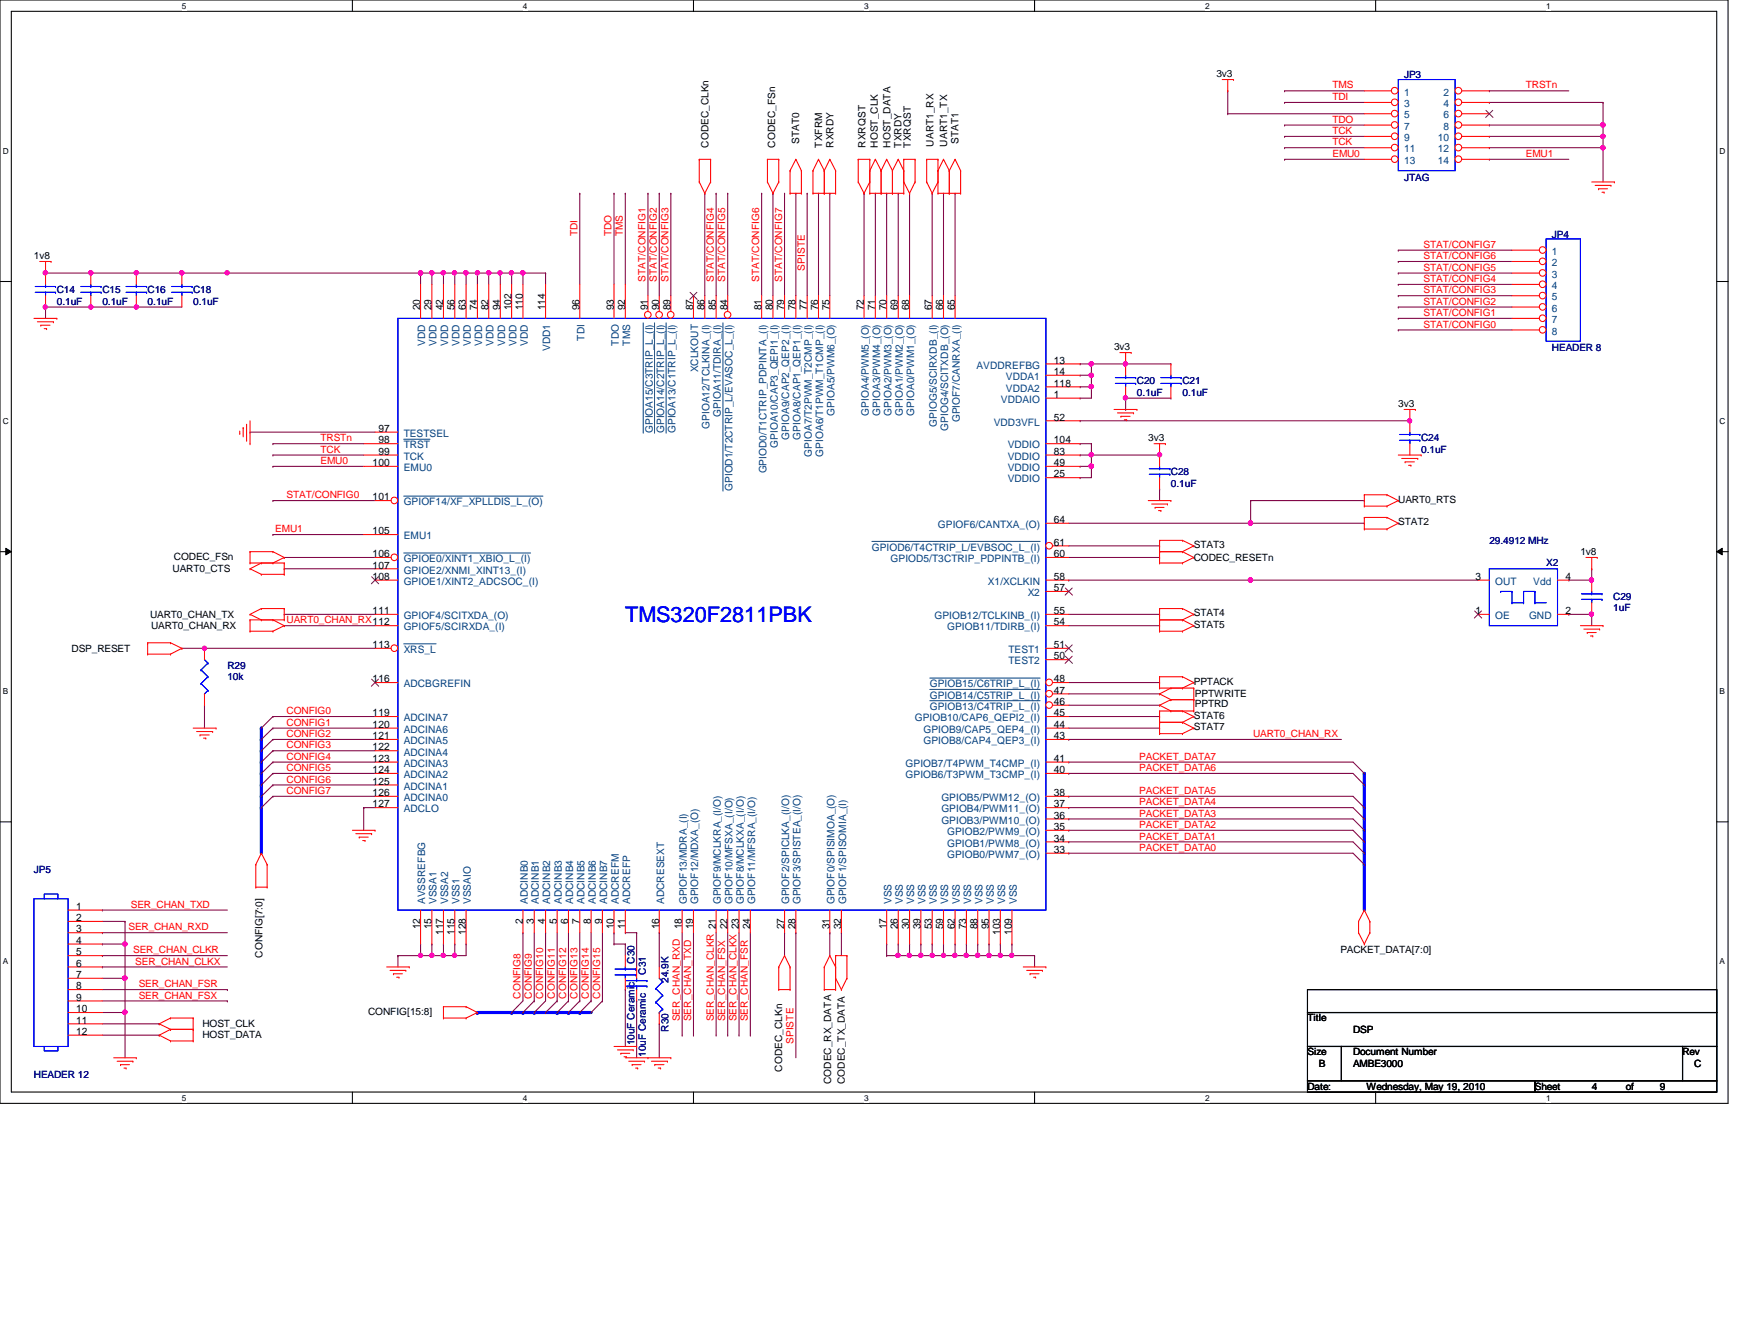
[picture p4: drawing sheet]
<svg xmlns="http://www.w3.org/2000/svg" width="279mm" height="216mm" viewBox="0 0 279 216" stroke-linecap="round" stroke-linejoin="round" font-family="sans-serif">
<defs><g id="words">
<text font-size="3.5" fill="#00f" x="100.6" y="100">TMS320F2811PBK</text>
<g font-size="1.7" fill="#004080">
<text x="225.8" y="15.4">1</text>
<text x="225.8" y="17.2">3</text>
<text x="232.2" y="15.4">2</text>
<text x="232.2" y="17.2">4</text>
<text x="225.8" y="19">5</text>
<text x="225.8" y="20.9">7</text>
<text x="225.8" y="22.7">9</text>
<text x="231.3" y="22.7">10</text>
<text x="232.2" y="19">6</text>
<text x="232.2" y="20.9">8</text>
<text x="225.8" y="24.5">11</text>
<text x="225.8" y="26.4">13</text>
<text x="231.3" y="24.5">12</text>
<text x="231.3" y="26.4">14</text>
<text x="249.6" y="41">1</text>
<text x="249.6" y="42.8">2</text>
<text x="249.6" y="44.7">3</text>
<text x="249.6" y="46.5">4</text>
<text x="249.6" y="48.3">5</text>
<text x="249.6" y="50.1">6</text>
<text x="249.6" y="51.9">7</text>
<text x="249.6" y="53.8">8</text>
<text x="68.4" y="55.6" transform="rotate(-90 68.4 55.6)">VDD</text>
<text x="70.2" y="55.6" transform="rotate(-90 70.2 55.6)">VDD</text>
<text x="72.1" y="55.6" transform="rotate(-90 72.1 55.6)">VDD</text>
<text x="73.9" y="55.6" transform="rotate(-90 73.9 55.6)">VDD</text>
<text x="75.7" y="55.6" transform="rotate(-90 75.7 55.6)">VDD</text>
<text x="77.6" y="55.6" transform="rotate(-90 77.6 55.6)">VDD</text>
<text x="79.4" y="55.6" transform="rotate(-90 79.4 55.6)">VDD</text>
<text x="81.2" y="55.6" transform="rotate(-90 81.2 55.6)">VDD</text>
<text x="83.1" y="55.6" transform="rotate(-90 83.1 55.6)">VDD</text>
<text x="84.9" y="55.6" transform="rotate(-90 84.9 55.6)">VDD</text>
<text x="88.5" y="56.5" transform="rotate(-90 88.5 56.5)">VDD1</text>
<text x="94" y="54.8" transform="rotate(-90 94 54.8)">TDI</text>
<text x="99.5" y="55.6" transform="rotate(-90 99.5 55.6)">TDO</text>
<text x="101.3" y="55.6" transform="rotate(-90 101.3 55.6)">TMS</text>
<text x="112.3" y="59.9" transform="rotate(-90 112.3 59.9)">XCLKOUT</text>
<text x="157.1" y="59.3">AVDDREFBG</text>
<text x="161" y="64.8">VDDAIO</text>
<text x="161.8" y="61.1">VDDA1</text>
<text x="161.8" y="62.9">VDDA2</text>
<text x="64.9" y="70.2">TESTSEL</text>
<text x="105" y="69.6" transform="rotate(-90 105 69.6)">GPIOA15/C3TRIP_L_(I)</text>
<text x="106.8" y="69.6" transform="rotate(-90 106.8 69.6)">GPIOA14/C2TRIP_L_(I)</text>
<text x="108.7" y="69.6" transform="rotate(-90 108.7 69.6)">GPIOA13/C1TRIP_L_(I)</text>
<text x="114.1" y="69" transform="rotate(-90 114.1 69)">GPIOA12/TCLKINA_(I)</text>
<text x="116" y="67" transform="rotate(-90 116 67)">GPIOA11/TDIRA_(I)</text>
<text x="127" y="70.7" transform="rotate(-90 127 70.7)">GPIOA9/CAP2_QEP2_(I)</text>
<text x="128.8" y="70.7" transform="rotate(-90 128.8 70.7)">GPIOA8/CAP1_QEP1_(I)</text>
<text x="134.2" y="66.8" transform="rotate(-90 134.2 66.8)">GPIOA5/PWM6_(O)</text>
<text x="139.7" y="66.8" transform="rotate(-90 139.7 66.8)">GPIOA4/PWM5_(O)</text>
<text x="141.6" y="66.8" transform="rotate(-90 141.6 66.8)">GPIOA3/PWM4_(O)</text>
<text x="143.4" y="66.8" transform="rotate(-90 143.4 66.8)">GPIOA2/PWM3_(O)</text>
<text x="145.2" y="66.8" transform="rotate(-90 145.2 66.8)">GPIOA1/PWM2_(O)</text>
<text x="147.1" y="66.8" transform="rotate(-90 147.1 66.8)">GPIOA0/PWM1_(O)</text>
<text x="150.7" y="68.6" transform="rotate(-90 150.7 68.6)">GPIOG5/SCIRXDB_(I)</text>
<text x="152.5" y="69.3" transform="rotate(-90 152.5 69.3)">GPIOG4/SCITXDB_(O)</text>
<text x="154.4" y="67.9" transform="rotate(-90 154.4 67.9)">GPIOF7/CANRXA_(I)</text>
<text x="159.9" y="68.4">VDD3VFL</text>
<text x="64.9" y="72.1">TRST</text>
<text x="64.9" y="73.9">TCK</text>
<text x="64.9" y="75.7">EMU0</text>
<text x="123.3" y="76.1" transform="rotate(-90 123.3 76.1)">GPIOD0/T1CTRIP_PDPINTA_(I)</text>
<text x="125.1" y="72" transform="rotate(-90 125.1 72)">GPIOA10/CAP3_QEPI1_(I)</text>
<text x="130.6" y="73.4" transform="rotate(-90 130.6 73.4)">GPIOA7/T2PWM_T2CMP_(I)</text>
<text x="132.4" y="73.4" transform="rotate(-90 132.4 73.4)">GPIOA6/T1PWM_T1CMP_(I)</text>
<text x="162.1" y="77.6">VDDIO</text>
<text x="162.1" y="75.7">VDDIO</text>
<text x="162.1" y="73.9">VDDIO</text>
<text x="162.1" y="72.1">VDDIO</text>
<text x="64.9" y="81.2">GPIOF14/XF_XPLLDIS_L_(O)</text>
<text x="117.8" y="79" transform="rotate(-90 117.8 79)">GPIOD1/T2CTRIP_L/EVASOC_L_(I)</text>
<text x="64.9" y="86.7">EMU1</text>
<text x="140.3" y="88.5">GPIOD6/T4CTRIP_L/EVBSOC_L_(I)</text>
<text x="150.9" y="84.9">GPIOF6/CANTXA_(O)</text>
<text x="64.9" y="92.2">GPIOE2/XNMI_XINT13_(I)</text>
<text x="64.9" y="90.4">GPIOE0/XINT1_XBIO_L_(I)</text>
<text x="64.9" y="94">GPIOE1/XINT2_ADCSOC_(I)</text>
<text x="143.3" y="90.4">GPIOD5/T3CTRIP_PDPINTB_(I)</text>
<text x="158.9" y="94">X1/XCLKIN</text>
<text x="165.3" y="95.8">X2</text>
<text x="240.5" y="94">OUT</text>
<text x="246.6" y="94">Vdd</text>
<text x="64.9" y="99.5">GPIOF4/SCITXDA_(O)</text>
<text x="64.9" y="101.3">GPIOF5/SCIRXDA_(I)</text>
<text x="150.3" y="99.5">GPIOB12/TCLKINB_(I)</text>
<text x="152.4" y="101.3">GPIOB11/TDIRB_(I)</text>
<text x="240.5" y="99.5">OE</text>
<text x="246" y="99.5">GND</text>
<text x="64.9" y="105">XRS_L</text>
<text x="162.2" y="106.8">TEST2</text>
<text x="162.2" y="105">TEST1</text>
<text x="64.9" y="110.5">ADCBGREFIN</text>
<text x="149.6" y="112.3">GPIOB14/C5TRIP_L_(I)</text>
<text x="149.6" y="110.5">GPIOB15/C6TRIP_L_(I)</text>
<text x="64.9" y="116">ADCINA7</text>
<text x="64.9" y="117.8">ADCINA6</text>
<text x="64.9" y="119.6">ADCINA5</text>
<text x="147.2" y="116">GPIOB10/CAP6_QEPI2_(I)</text>
<text x="148.5" y="117.8">GPIOB9/CAP5_QEP4_(I)</text>
<text x="148.5" y="119.6">GPIOB8/CAP4_QEP3_(I)</text>
<text x="149.6" y="114.1">GPIOB13/C4TRIP_L_(I)</text>
<text x="64.9" y="121.5">ADCINA4</text>
<text x="64.9" y="123.3">ADCINA3</text>
<text x="64.9" y="125.1">ADCINA2</text>
<text x="145.7" y="125.1">GPIOB6/T3PWM_T3CMP_(I)</text>
<text x="145.7" y="123.3">GPIOB7/T4PWM_T4CMP_(I)</text>
<text x="64.9" y="127">ADCINA1</text>
<text x="64.9" y="128.8">ADCINA0</text>
<text x="64.9" y="130.6">ADCLO</text>
<text x="151.4" y="128.8">GPIOB5/PWM12_(O)</text>
<text x="151.4" y="130.6">GPIOB4/PWM11_(O)</text>
<text x="151.4" y="132.4">GPIOB3/PWM10_(O)</text>
<text x="152.4" y="137.9">GPIOB0/PWM7_(O)</text>
<text x="152.4" y="136.1">GPIOB1/PWM8_(O)</text>
<text x="152.4" y="134.2">GPIOB2/PWM9_(O)</text>
<text x="68.4" y="145.4" transform="rotate(-90 68.4 145.4)">AVSSREFBG</text>
<text x="70.2" y="145.4" transform="rotate(-90 70.2 145.4)">VSSA1</text>
<text x="72.1" y="145.4" transform="rotate(-90 72.1 145.4)">VSSA2</text>
<text x="73.9" y="145.4" transform="rotate(-90 73.9 145.4)">VSS1</text>
<text x="75.7" y="145.4" transform="rotate(-90 75.7 145.4)">VSSAIO</text>
<text x="84.9" y="145.4" transform="rotate(-90 84.9 145.4)">ADCINB0</text>
<text x="86.7" y="145.4" transform="rotate(-90 86.7 145.4)">ADCINB1</text>
<text x="88.5" y="145.4" transform="rotate(-90 88.5 145.4)">ADCINB2</text>
<text x="90.4" y="145.4" transform="rotate(-90 90.4 145.4)">ADCINB3</text>
<text x="92.2" y="145.4" transform="rotate(-90 92.2 145.4)">ADCINB4</text>
<text x="94" y="145.4" transform="rotate(-90 94 145.4)">ADCINB5</text>
<text x="95.8" y="145.4" transform="rotate(-90 95.8 145.4)">ADCINB6</text>
<text x="97.7" y="145.4" transform="rotate(-90 97.7 145.4)">ADCINB7</text>
<text x="99.5" y="145.4" transform="rotate(-90 99.5 145.4)">ADCREFM</text>
<text x="101.3" y="145.4" transform="rotate(-90 101.3 145.4)">ADCREFP</text>
<text x="106.8" y="145.4" transform="rotate(-90 106.8 145.4)">ADCRESEXT</text>
<text x="110.5" y="145.4" transform="rotate(-90 110.5 145.4)">GPIOF13/MDRA_(I)</text>
<text x="112.3" y="145.4" transform="rotate(-90 112.3 145.4)">GPIOF12/MDXA_(O)</text>
<text x="116" y="145.4" transform="rotate(-90 116 145.4)">GPIOF9/MCLKRA_(I/O)</text>
<text x="117.8" y="145.4" transform="rotate(-90 117.8 145.4)">GPIOF10/MFSXA_(I/O)</text>
<text x="119.6" y="145.4" transform="rotate(-90 119.6 145.4)">GPIOF8/MCLKXA_(I/O)</text>
<text x="121.5" y="145.4" transform="rotate(-90 121.5 145.4)">GPIOF11/MFSRA_(I/O)</text>
<text x="127" y="145.4" transform="rotate(-90 127 145.4)">GPIOF2/SPICLKA_(I/O)</text>
<text x="128.8" y="145.4" transform="rotate(-90 128.8 145.4)">GPIOF3/SPISTEA_(I/O)</text>
<text x="134.2" y="145.4" transform="rotate(-90 134.2 145.4)">GPIOF0/SPISIMOA_(O)</text>
<text x="136.1" y="145.4" transform="rotate(-90 136.1 145.4)">GPIOF1/SPISOMIA_(I)</text>
<text x="143.4" y="145.4" transform="rotate(-90 143.4 145.4)">VSS</text>
<text x="145.2" y="145.4" transform="rotate(-90 145.2 145.4)">VSS</text>
<text x="147.1" y="145.4" transform="rotate(-90 147.1 145.4)">VSS</text>
<text x="148.9" y="145.4" transform="rotate(-90 148.9 145.4)">VSS</text>
<text x="150.7" y="145.4" transform="rotate(-90 150.7 145.4)">VSS</text>
<text x="152.5" y="145.4" transform="rotate(-90 152.5 145.4)">VSS</text>
<text x="154.4" y="145.4" transform="rotate(-90 154.4 145.4)">VSS</text>
<text x="156.2" y="145.4" transform="rotate(-90 156.2 145.4)">VSS</text>
<text x="158" y="145.4" transform="rotate(-90 158 145.4)">VSS</text>
<text x="159.9" y="145.4" transform="rotate(-90 159.9 145.4)">VSS</text>
<text x="161.7" y="145.4" transform="rotate(-90 161.7 145.4)">VSS</text>
<text x="163.5" y="145.4" transform="rotate(-90 163.5 145.4)">VSS</text>
</g>
<g font-size="1.7">
<text x="67.6" y="49.9" transform="rotate(-90 67.6 49.9)">20</text>
<text x="69.4" y="49.9" transform="rotate(-90 69.4 49.9)">29</text>
<text x="71.3" y="49.9" transform="rotate(-90 71.3 49.9)">42</text>
<text x="73.1" y="49.9" transform="rotate(-90 73.1 49.9)">56</text>
<text x="74.9" y="49.9" transform="rotate(-90 74.9 49.9)">63</text>
<text x="76.8" y="49.9" transform="rotate(-90 76.8 49.9)">74</text>
<text x="78.6" y="49.9" transform="rotate(-90 78.6 49.9)">82</text>
<text x="80.4" y="49.9" transform="rotate(-90 80.4 49.9)">94</text>
<text x="82.3" y="49.9" transform="rotate(-90 82.3 49.9)">102</text>
<text x="84.1" y="49.9" transform="rotate(-90 84.1 49.9)">110</text>
<text x="87.7" y="49.9" transform="rotate(-90 87.7 49.9)">114</text>
<text x="93.2" y="49.9" transform="rotate(-90 93.2 49.9)">96</text>
<text x="98.7" y="49.9" transform="rotate(-90 98.7 49.9)">93</text>
<text x="100.5" y="49.9" transform="rotate(-90 100.5 49.9)">92</text>
<text x="104.2" y="49.9" transform="rotate(-90 104.2 49.9)">91</text>
<text x="106" y="49.9" transform="rotate(-90 106 49.9)">90</text>
<text x="107.9" y="49.9" transform="rotate(-90 107.9 49.9)">89</text>
<text x="111.5" y="49.9" transform="rotate(-90 111.5 49.9)">87</text>
<text x="113.3" y="49.9" transform="rotate(-90 113.3 49.9)">86</text>
<text x="115.1" y="49.9" transform="rotate(-90 115.1 49.9)">85</text>
<text x="117" y="49.9" transform="rotate(-90 117 49.9)">84</text>
<text x="122.5" y="49.9" transform="rotate(-90 122.5 49.9)">81</text>
<text x="124.3" y="49.9" transform="rotate(-90 124.3 49.9)">80</text>
<text x="126.2" y="49.9" transform="rotate(-90 126.2 49.9)">79</text>
<text x="128" y="49.9" transform="rotate(-90 128 49.9)">78</text>
<text x="129.8" y="49.9" transform="rotate(-90 129.8 49.9)">77</text>
<text x="131.6" y="49.9" transform="rotate(-90 131.6 49.9)">76</text>
<text x="133.4" y="49.9" transform="rotate(-90 133.4 49.9)">75</text>
<text x="138.9" y="49.9" transform="rotate(-90 138.9 49.9)">72</text>
<text x="140.8" y="49.9" transform="rotate(-90 140.8 49.9)">71</text>
<text x="142.6" y="49.9" transform="rotate(-90 142.6 49.9)">70</text>
<text x="144.4" y="49.9" transform="rotate(-90 144.4 49.9)">69</text>
<text x="146.3" y="49.9" transform="rotate(-90 146.3 49.9)">68</text>
<text x="149.9" y="49.9" transform="rotate(-90 149.9 49.9)">67</text>
<text x="151.7" y="49.9" transform="rotate(-90 151.7 49.9)">66</text>
<text x="153.6" y="49.9" transform="rotate(-90 153.6 49.9)">65</text>
<text x="169.5" y="58.5">13</text>
<text x="169.5" y="60.3">14</text>
<text x="169.5" y="62.1">118</text>
<text x="169.5" y="64">1</text>
<text x="60.9" y="69.4">97</text>
<text x="60.9" y="71.3">98</text>
<text x="169.5" y="71.3">104</text>
<text x="169.5" y="67.6">52</text>
<text x="59.9" y="74.9">100</text>
<text x="60.9" y="73.1">99</text>
<text x="169.5" y="76.8">25</text>
<text x="169.5" y="74.9">49</text>
<text x="169.5" y="73.1">83</text>
<text x="59.9" y="80.4">101</text>
<text x="59.9" y="89.6">106</text>
<text x="59.9" y="85.9">105</text>
<text x="169.5" y="84.1">64</text>
<text x="169.5" y="87.7">61</text>
<text x="169.5" y="89.6">60</text>
<text x="59.9" y="91.4">107</text>
<text x="59.9" y="93.2">108</text>
<text x="169.5" y="93.2">58</text>
<text x="169.5" y="95">57</text>
<text x="237.4" y="93.2">3</text>
<text x="251.8" y="93.2">4</text>
<text x="59.9" y="98.7">111</text>
<text x="169.5" y="98.7">55</text>
<text x="169.5" y="100.5">54</text>
<text x="237.4" y="98.7">1</text>
<text x="251.8" y="98.7">2</text>
<text x="59.9" y="104.2">113</text>
<text x="169.5" y="106">50</text>
<text x="169.5" y="104.2">51</text>
<text x="59.9" y="109.7">116</text>
<text x="169.5" y="113.3">46</text>
<text x="169.5" y="111.5">47</text>
<text x="169.5" y="109.7">48</text>
<text x="59.9" y="115.1">119</text>
<text x="59.9" y="117">120</text>
<text x="59.9" y="118.8">121</text>
<text x="169.5" y="117">44</text>
<text x="169.5" y="118.8">43</text>
<text x="169.5" y="115.1">45</text>
<text x="59.9" y="120.6">122</text>
<text x="59.9" y="122.5">123</text>
<text x="59.9" y="124.3">124</text>
<text x="169.5" y="124.3">40</text>
<text x="169.5" y="122.5">41</text>
<text x="59.9" y="126.2">125</text>
<text x="59.9" y="128">126</text>
<text x="59.9" y="129.8">127</text>
<text x="169.5" y="128">38</text>
<text x="169.5" y="131.6">36</text>
<text x="169.5" y="129.8">37</text>
<text x="169.5" y="137.1">33</text>
<text x="169.5" y="135.3">34</text>
<text x="169.5" y="133.4">35</text>
<text x="12.2" y="146.3">1</text>
<text x="12.2" y="148.1">2</text>
<text x="12.2" y="149.9">3</text>
<text x="67.6" y="149.4" transform="rotate(-90 67.6 149.4)">12</text>
<text x="69.4" y="149.4" transform="rotate(-90 69.4 149.4)">15</text>
<text x="84.1" y="148.5" transform="rotate(-90 84.1 148.5)">2</text>
<text x="85.9" y="148.5" transform="rotate(-90 85.9 148.5)">3</text>
<text x="87.7" y="148.5" transform="rotate(-90 87.7 148.5)">4</text>
<text x="89.6" y="148.5" transform="rotate(-90 89.6 148.5)">5</text>
<text x="91.4" y="148.5" transform="rotate(-90 91.4 148.5)">6</text>
<text x="93.2" y="148.5" transform="rotate(-90 93.2 148.5)">7</text>
<text x="95" y="148.5" transform="rotate(-90 95 148.5)">8</text>
<text x="96.9" y="148.5" transform="rotate(-90 96.9 148.5)">9</text>
<text x="98.7" y="149.4" transform="rotate(-90 98.7 149.4)">10</text>
<text x="100.5" y="149.4" transform="rotate(-90 100.5 149.4)">11</text>
<text x="106" y="149.4" transform="rotate(-90 106 149.4)">16</text>
<text x="109.7" y="149.4" transform="rotate(-90 109.7 149.4)">18</text>
<text x="111.5" y="149.4" transform="rotate(-90 111.5 149.4)">19</text>
<text x="117" y="149.4" transform="rotate(-90 117 149.4)">22</text>
<text x="120.6" y="149.4" transform="rotate(-90 120.6 149.4)">24</text>
<text x="126.2" y="149.4" transform="rotate(-90 126.2 149.4)">27</text>
<text x="128" y="149.4" transform="rotate(-90 128 149.4)">28</text>
<text x="133.4" y="149.4" transform="rotate(-90 133.4 149.4)">31</text>
<text x="135.3" y="149.4" transform="rotate(-90 135.3 149.4)">32</text>
<text x="142.6" y="149.4" transform="rotate(-90 142.6 149.4)">17</text>
<text x="144.4" y="149.4" transform="rotate(-90 144.4 149.4)">26</text>
<text x="146.3" y="149.4" transform="rotate(-90 146.3 149.4)">30</text>
<text x="148.1" y="149.4" transform="rotate(-90 148.1 149.4)">39</text>
<text x="149.9" y="149.4" transform="rotate(-90 149.9 149.4)">53</text>
<text x="151.7" y="149.4" transform="rotate(-90 151.7 149.4)">59</text>
<text x="153.6" y="149.4" transform="rotate(-90 153.6 149.4)">62</text>
<text x="155.4" y="149.4" transform="rotate(-90 155.4 149.4)">73</text>
<text x="157.2" y="149.4" transform="rotate(-90 157.2 149.4)">88</text>
<text x="159" y="149.4" transform="rotate(-90 159 149.4)">95</text>
<text x="12.2" y="151.7">4</text>
<text x="12.2" y="153.6">5</text>
<text x="12.2" y="155.4">6</text>
<text x="71.3" y="150.2" transform="rotate(-90 71.3 150.2)">117</text>
<text x="73.1" y="150.2" transform="rotate(-90 73.1 150.2)">115</text>
<text x="74.9" y="150.2" transform="rotate(-90 74.9 150.2)">128</text>
<text x="160.9" y="150.2" transform="rotate(-90 160.9 150.2)">103</text>
<text x="162.7" y="150.2" transform="rotate(-90 162.7 150.2)">109</text>
<text x="12.2" y="157.2">7</text>
<text x="12.2" y="159">8</text>
<text x="12.2" y="160.9">9</text>
<text x="12.2" y="162.7">10</text>
<text x="12.2" y="164.5">11</text>
<text x="12.2" y="166.4">12</text>
</g>
<g font-size="1.6">
<text x="195.7" y="12.4">3v3</text>
<text x="114" y="23.7" transform="rotate(-90 114 23.7)">CODEC_CLKn</text>
<text x="124.7" y="23.7" transform="rotate(-90 124.7 23.7)">CODEC_FSn</text>
<text x="128.6" y="23.2" transform="rotate(-90 128.6 23.2)">STAT0</text>
<text x="132.2" y="23.7" transform="rotate(-90 132.2 23.7)">TXFRM</text>
<text x="134.1" y="23.7" transform="rotate(-90 134.1 23.7)">RXRDY</text>
<text x="139.2" y="23.7" transform="rotate(-90 139.2 23.7)">RXRQST</text>
<text x="141.2" y="23.7" transform="rotate(-90 141.2 23.7)">HOST_CLK</text>
<text x="143.2" y="23.7" transform="rotate(-90 143.2 23.7)">HOST_DATA</text>
<text x="145" y="23.7" transform="rotate(-90 145 23.7)">TXRDY</text>
<text x="146.5" y="23.7" transform="rotate(-90 146.5 23.7)">TXRQST</text>
<text x="150.2" y="23.6" transform="rotate(-90 150.2 23.6)">UART1_RX</text>
<text x="152.4" y="23.6" transform="rotate(-90 152.4 23.6)">UART1_TX</text>
<text x="154.2" y="23.2" transform="rotate(-90 154.2 23.2)">STAT1</text>
<text x="5.5" y="41.7">1v8</text>
<text x="179.2" y="56.3">3v3</text>
<text x="224.9" y="65.4">3v3</text>
<text x="184.7" y="70.9">3v3</text>
<text x="224.9" y="80.8">UART0_RTS</text>
<text x="28" y="90">CODEC_FSn</text>
<text x="192" y="88.1">STAT3</text>
<text x="224.9" y="84.5">STAT2</text>
<text x="254.2" y="89.2">1v8</text>
<text x="27.8" y="91.9">UART0_CTS</text>
<text x="192" y="90.1">CODEC_RESETn</text>
<text x="24.1" y="99.3">UART0_CHAN_TX</text>
<text x="24.3" y="101.1">UART0_CHAN_RX</text>
<text x="192" y="99.1">STAT4</text>
<text x="192" y="100.9">STAT5</text>
<text x="11.5" y="104.8">DSP_RESET</text>
<text x="192" y="110.1">PPTACK</text>
<text x="192.2" y="113.7">PPTRD</text>
<text x="192.2" y="112.1">PPTWRITE</text>
<text x="192" y="115.5">STAT6</text>
<text x="192" y="117.4">STAT7</text>
<text x="42.2" y="154" transform="rotate(-90 42.2 154)">CONFIG[7:0]</text>
<text x="215.6" y="153.2">PACKET_DATA[7:0]</text>
<text x="32.6" y="166.9">HOST_DATA</text>
<text x="32.6" y="165.1">HOST_CLK</text>
<text x="59.2" y="163.1">CONFIG[15:8]</text>
<text x="210.3" y="164.2">Title</text>
<text x="217.6" y="166">DSP</text>
<text x="125.8" y="172.3" transform="rotate(-90 125.8 172.3)">CODEC_CLKn</text>
<text x="210.3" y="169.7">Size</text>
<text x="212.1" y="171.5">B</text>
<text x="217.6" y="169.7">Document Number</text>
<text x="217.6" y="171.5">AMBE3000</text>
<text x="270.6" y="169.7">Rev</text>
<text x="272.5" y="171.5">C</text>
<text x="133.7" y="174.3" transform="rotate(-90 133.7 174.3)">CODEC_RX_DATA</text>
<text x="135.9" y="174.3" transform="rotate(-90 135.9 174.3)">CODEC_TX_DATA</text>
<text x="210.3" y="175.2">Date:</text>
<text x="219.8" y="175.2">Wednesday, May 19, 2010</text>
<text x="246.9" y="175.2">Sheet</text>
<text x="256" y="175.2">4</text>
<text x="261.5" y="175.2">of</text>
<text x="267" y="175.2">9</text>
</g>
<g font-size="1.6" fill="#f00">
<text x="214.3" y="16.1">TDI</text>
<text x="214.3" y="14.2">TMS</text>
<text x="245.4" y="14.2">TRSTn</text>
<text x="214.3" y="23.4">TCK</text>
<text x="214.3" y="19.7">TDO</text>
<text x="214.3" y="21.5">TCK</text>
<text x="214.3" y="25.2">EMU0</text>
<text x="245.4" y="25.2">EMU1</text>
<text x="92.9" y="38" transform="rotate(-90 92.9 38)">TDI</text>
<text x="98.4" y="38" transform="rotate(-90 98.4 38)">TDO</text>
<text x="100.2" y="38" transform="rotate(-90 100.2 38)">TMS</text>
<text x="229" y="39.8">STAT/CONFIG7</text>
<text x="229" y="41.7">STAT/CONFIG6</text>
<text x="103.8" y="45.3" transform="rotate(-90 103.8 45.3)">STAT/CONFIG1</text>
<text x="105.7" y="45.3" transform="rotate(-90 105.7 45.3)">STAT/CONFIG2</text>
<text x="107.5" y="45.3" transform="rotate(-90 107.5 45.3)">STAT/CONFIG3</text>
<text x="114.8" y="45.3" transform="rotate(-90 114.8 45.3)">STAT/CONFIG4</text>
<text x="116.7" y="45.3" transform="rotate(-90 116.7 45.3)">STAT/CONFIG5</text>
<text x="122.1" y="45.3" transform="rotate(-90 122.1 45.3)">STAT/CONFIG6</text>
<text x="125.8" y="45.3" transform="rotate(-90 125.8 45.3)">STAT/CONFIG7</text>
<text x="129.5" y="43.5" transform="rotate(-90 129.5 43.5)">SPISTE</text>
<text x="229" y="43.5">STAT/CONFIG5</text>
<text x="229" y="45.3">STAT/CONFIG4</text>
<text x="229" y="47.2">STAT/CONFIG3</text>
<text x="229" y="49">STAT/CONFIG2</text>
<text x="229" y="50.8">STAT/CONFIG1</text>
<text x="229" y="52.7">STAT/CONFIG0</text>
<text x="51.6" y="71">TRSTn</text>
<text x="51.6" y="72.8">TCK</text>
<text x="51.6" y="74.6">EMU0</text>
<text x="46.1" y="80.1">STAT/CONFIG0</text>
<text x="44.3" y="85.6">EMU1</text>
<text x="46.1" y="100.2">UART0_CHAN_RX112</text>
<text x="46.1" y="118.5">CONFIG2</text>
<text x="46.1" y="116.7">CONFIG1</text>
<text x="46.1" y="114.8">CONFIG0</text>
<text x="201.5" y="118.5">UART0_CHAN_RX</text>
<text x="46.1" y="125.8">CONFIG6</text>
<text x="46.1" y="124">CONFIG5</text>
<text x="46.1" y="122.1">CONFIG4</text>
<text x="46.1" y="120.3">CONFIG3</text>
<text x="183.3" y="124">PACKET_DATA6</text>
<text x="183.3" y="122.1">PACKET_DATA7</text>
<text x="46.1" y="127.6">CONFIG7</text>
<text x="183.3" y="131.3">PACKET_DATA3</text>
<text x="183.3" y="129.5">PACKET_DATA4</text>
<text x="183.3" y="127.6">PACKET_DATA5</text>
<text x="183.3" y="136.8">PACKET_DATA0</text>
<text x="183.3" y="133.1">PACKET_DATA2</text>
<text x="183.3" y="135">PACKET_DATA1</text>
<text x="20.7" y="149.6">SER_CHAN_RXD</text>
<text x="21" y="145.9">SER_CHAN_TXD</text>
<text x="21.4" y="153.2">SER_CHAN_CLKR</text>
<text x="21.8" y="155.1">SER_CHAN_CLKX</text>
<text x="22.3" y="158.7">SER_CHAN_FSR</text>
<text x="22.3" y="160.5">SER_CHAN_FSX</text>
<text x="83.7" y="160.5" transform="rotate(-90 83.7 160.5)">CONFIG8</text>
<text x="85.6" y="160.5" transform="rotate(-90 85.6 160.5)">CONFIG9</text>
<text x="87.4" y="160.5" transform="rotate(-90 87.4 160.5)">CONFIG10</text>
<text x="89.2" y="160.5" transform="rotate(-90 89.2 160.5)">CONFIG11</text>
<text x="91.1" y="160.5" transform="rotate(-90 91.1 160.5)">CONFIG12</text>
<text x="92.9" y="160.5" transform="rotate(-90 92.9 160.5)">CONFIG13</text>
<text x="94.7" y="160.5" transform="rotate(-90 94.7 160.5)">CONFIG14</text>
<text x="96.5" y="160.5" transform="rotate(-90 96.5 160.5)">CONFIG15</text>
<text x="109.3" y="164.2" transform="rotate(-90 109.3 164.2)">SER_CHAN_RXD</text>
<text x="111.2" y="164.2" transform="rotate(-90 111.2 164.2)">SER_CHAN_TXD</text>
<text x="114.8" y="164.2" transform="rotate(-90 114.8 164.2)">SER_CHAN_CLKR 21</text>
<text x="116.7" y="164.2" transform="rotate(-90 116.7 164.2)">SER_CHAN_FSX</text>
<text x="118.5" y="164.2" transform="rotate(-90 118.5 164.2)">SER_CHAN_CLKX 23</text>
<text x="120.3" y="164.2" transform="rotate(-90 120.3 164.2)">SER_CHAN_FSR</text>
<text x="127.6" y="167.9" transform="rotate(-90 127.6 167.9)">SPISTE</text>
</g>
<g font-size="1.6" fill="#000080">
<text x="225.8" y="12.6">JP3</text>
<text x="225.8" y="29">JTAG</text>
<text x="249.6" y="38.2">JP4</text>
<text x="9.1" y="47.2">C14</text>
<text x="16.5" y="47.2">C15</text>
<text x="23.7" y="47.2">C16</text>
<text x="31.1" y="47.2">C18</text>
<text x="9.1" y="49">0.1uF</text>
<text x="16.5" y="49">0.1uF</text>
<text x="23.7" y="49">0.1uF</text>
<text x="31.1" y="49">0.1uF</text>
<text x="249.6" y="56.5">HEADER 8</text>
<text x="182.9" y="61.8">C20</text>
<text x="182.9" y="63.6">0.1uF</text>
<text x="190.2" y="61.8">C21</text>
<text x="190.2" y="63.6">0.1uF</text>
<text x="228.6" y="70.9">C24</text>
<text x="188.3" y="76.4">C28</text>
<text x="228.6" y="72.8">0.1uF</text>
<text x="188.3" y="78.2">0.1uF</text>
<text x="239.6" y="87.4">29.4912 MHz</text>
<text x="248.7" y="91.1">X2</text>
<text x="259.5" y="96.5">C29</text>
<text x="259.5" y="98.2">1uF</text>
<text x="36.6" y="107.5">R29</text>
<text x="36.6" y="109.3">10k</text>
<text x="5.5" y="140.4">JP5</text>
<text x="102.1" y="154.9" transform="rotate(-90 102.1 154.9)">C30</text>
<text x="103.9" y="156.7" transform="rotate(-90 103.9 156.7)">C31</text>
<text x="107.5" y="158" transform="rotate(-90 107.5 158)">24.9K</text>
<text x="107.5" y="165.9" transform="rotate(-90 107.5 165.9)">R30</text>
<text x="5.5" y="173.4">HEADER 12</text>
<text x="102.1" y="168.1" transform="rotate(-90 102.1 168.1)">10uF Ceramic</text>
<text x="103.9" y="169.9" transform="rotate(-90 103.9 169.9)">10uF Ceramic</text>
</g>
<g font-size="1.3">
<text x="29.3" y="1.4">5</text>
<text x="84.1" y="1.4">4</text>
<text x="139" y="1.4">3</text>
<text x="193.8" y="1.4">2</text>
<text x="248.7" y="1.4">1</text>
<text x=".5" y="24.7">D</text>
<text x="276.6" y="24.7">D</text>
<text x=".5" y="68.2">C</text>
<text x="276.6" y="68.2">C</text>
<text x=".5" y="111.6">B</text>
<text x="276.6" y="111.6">B</text>
<text x=".5" y="155">A</text>
<text x="276.6" y="155">A</text>
<text x="29.3" y="177">5</text>
<text x="84.1" y="177">4</text>
<text x="139" y="177">3</text>
<text x="193.8" y="177">2</text>
<text x="248.7" y="177">1</text>
</g>
</g></defs>
<path d="M0 0h278v177.4h-278zM1.8 1.8h274.3v173.8h-274.3z" fill="none" stroke="#000" stroke-width=".17"/>
<g fill="#fff">
<path d="M29.3 .2h.7v1.5h-.7z"/>
<path d="M29.3 175.8h.7v1.4h-.7z"/>
</g>
<path d="M56.7 0v1.8M56.7 175.6v1.8" fill="none" stroke="#000" stroke-width=".17"/>
<g fill="#fff">
<path d="M84.1 .2h.7v1.5h-.7z"/>
<path d="M84.1 175.8h.7v1.4h-.7z"/>
</g>
<path d="M111.5 0v1.8M111.5 175.6v1.8" fill="none" stroke="#000" stroke-width=".17"/>
<g fill="#fff">
<path d="M139 .2h.7v1.5h-.7z"/>
<path d="M139 175.8h.7v1.4h-.7z"/>
</g>
<path d="M166.4 0v1.8M166.4 175.6v1.8" fill="none" stroke="#000" stroke-width=".17"/>
<g fill="#fff">
<path d="M193.8 .2h.8v1.5h-.8z"/>
<path d="M193.8 175.8h.8v1.4h-.8z"/>
</g>
<path d="M221.3 0v1.8M221.3 175.6v1.8" fill="none" stroke="#000" stroke-width=".17"/>
<g fill="#fff">
<path d="M248.7 .2h.7v1.5h-.7z"/>
<path d="M248.7 175.8h.7v1.4h-.7z"/>
<path d="M.5 23.5h.9v1.5h-.9z"/>
<path d="M276.6 23.5h.9v1.5h-.9z"/>
<path d="M.5 67h.9v1.5h-.9z"/>
<path d="M276.6 67h.9v1.5h-.9z"/>
</g>
<path d="M0 45.3h1.8M276.1 45.3h1.9" fill="none" stroke="#000" stroke-width=".17"/>
<g fill="#fff">
<path d="M.5 110.4h.8v1.5h-.8z"/>
<path d="M276.6 110.4h.9v1.5h-.9z"/>
</g>
<path d="M0 88.7h1.8M276.1 88.7h1.9" fill="none" stroke="#000" stroke-width=".17"/>
<path d="M.9 88.1l.9 .6-.9 .5zM276.1 88.7l.9-.6v1.1z" fill="#000"/>
<path d="M.9 88.1l.9 .6-.9 .5zM276.1 88.7l.9-.6v1.1z" fill="none" stroke="#000" stroke-width=".16"/>
<g fill="#fff">
<path d="M.5 153.8h.8v1.5h-.8z"/>
<path d="M276.6 153.8h.9v1.5h-.9z"/>
</g>
<path d="M0 132.1h1.8M276.1 132.1h1.9" fill="none" stroke="#000" stroke-width=".17"/>
<path d="M7.3 43.9h.1M7.3 43.9h7.3" fill="none" stroke="#800040" stroke-width=".17"/>
<circle cx="7.3" cy="43.9" r=".34" fill="#f0f"/>
<circle cx="7.3" cy="43.9" r=".34" fill="none" stroke="#f0f" stroke-width=".17"/>
<path d="M14.6 43.9h.1M14.6 43.9h7.3" fill="none" stroke="#800040" stroke-width=".17"/>
<circle cx="14.6" cy="43.9" r=".34" fill="#f0f"/>
<circle cx="14.6" cy="43.9" r=".34" fill="none" stroke="#f0f" stroke-width=".17"/>
<path d="M36.6 43.9h.1M36.6 43.9h31" fill="none" stroke="#800040" stroke-width=".17"/>
<circle cx="67.6" cy="43.9" r=".34" fill="#f0f"/>
<circle cx="67.6" cy="43.9" r=".34" fill="none" stroke="#f0f" stroke-width=".17"/>
<circle cx="36.5" cy="43.9" r=".34" fill="#f0f"/>
<circle cx="36.5" cy="43.9" r=".34" fill="none" stroke="#f0f" stroke-width=".17"/>
<path d="M29.3 43.9h7.3M36.6 43.9h.1" fill="none" stroke="#800040" stroke-width=".17"/>
<circle cx="29.2" cy="43.9" r=".36" fill="#f0f"/>
<circle cx="29.2" cy="43.9" r=".36" fill="none" stroke="#f0f" stroke-width=".17"/>
<path d="M84.1 43.9h.1M84.1 43.9h3.7" fill="none" stroke="#800040" stroke-width=".17"/>
<circle cx="84.1" cy="43.9" r=".36" fill="#f0f"/>
<circle cx="84.1" cy="43.9" r=".36" fill="none" stroke="#f0f" stroke-width=".17"/>
<path d="M7.3 49.4h.1M7.3 49.4h7.3" fill="none" stroke="#800040" stroke-width=".17"/>
<circle cx="7.3" cy="49.4" r=".34" fill="#f0f"/>
<circle cx="7.3" cy="49.4" r=".34" fill="none" stroke="#f0f" stroke-width=".17"/>
<path d="M14.6 49.4h.1M14.6 49.4h7.3" fill="none" stroke="#800040" stroke-width=".17"/>
<circle cx="14.6" cy="49.4" r=".34" fill="#f0f"/>
<circle cx="14.6" cy="49.4" r=".34" fill="none" stroke="#f0f" stroke-width=".17"/>
<path d="M239.6 14.6h.1M239.6 14.6h12.7M239.6 25.6h.1M239.6 23.7h.1M239.6 21.9h.1M239.6 25.6h12.7M239.6 23.7h18.3M239.6 21.9h18.3M7.3 49.4h.1M7.3 49.4v1.8M45.7 98.8h.1M45.7 98.8h14.6" fill="none" stroke="#800040" stroke-width=".17"/>
<circle cx="257.8" cy="21.9" r=".36" fill="#f0f"/>
<circle cx="257.8" cy="21.9" r=".36" fill="none" stroke="#f0f" stroke-width=".17"/>
<path d="M239.6 20.1h.1M239.6 20.1h18.3M257.9 23.7h.1M257.9 23.7v5.6" fill="none" stroke="#800040" stroke-width=".17"/>
<circle cx="257.8" cy="23.7" r=".36" fill="#f0f"/>
<circle cx="257.8" cy="23.7" r=".36" fill="none" stroke="#f0f" stroke-width=".17"/>
<g fill="none" stroke="#800040" stroke-width=".17">
<path d="M239.6 16.5h.1M239.6 16.5h18.3M257.9 16.5h.1M257.9 16.5v7.2M93.3 31.1h.1M93.3 31.1v14.6M98.8 31.1h.1M98.8 31.1v14.6M100.6 31.1h.1M100.6 31.1v14.6M257.9 21.9h.1M257.9 20.1h.1"/>
<path d="M43.9 71.3h.1M43.9 73.2h.1M43.9 71.3h14.6M43.9 73.2h14.6M43.9 85.9h.1M43.9 85.9h14.6"/>
</g>
<circle cx="257.8" cy="20.1" r=".37" fill="#f0f"/>
<circle cx="257.8" cy="20.1" r=".37" fill="none" stroke="#f0f" stroke-width=".17"/>
<path d="M197.5 14.6h.1M197.5 14.6v3.7M142.6 151.8h.1M142.6 151.8v1.8M144.5 153.6h.1M144.5 153.6h1.8" fill="none" stroke="#800040" stroke-width=".17"/>
<circle cx="144.4" cy="153.6" r=".34" fill="#f0f"/>
<circle cx="144.4" cy="153.6" r=".34" fill="none" stroke="#f0f" stroke-width=".17"/>
<path d="M144.5 151.8h.1M144.5 151.8v1.8M146.3 153.6h.1M146.3 153.6h1.8M166.4 153.6h.1M166.4 153.6v1.8" fill="none" stroke="#800040" stroke-width=".17"/>
<circle cx="146.3" cy="153.6" r=".34" fill="#f0f"/>
<circle cx="146.3" cy="153.6" r=".34" fill="none" stroke="#f0f" stroke-width=".17"/>
<path d="M146.3 151.8h.1M146.3 151.8v1.8M148.1 153.6h.1M148.1 153.6h1.8" fill="none" stroke="#800040" stroke-width=".17"/>
<circle cx="149.9" cy="153.6" r=".34" fill="#f0f"/>
<circle cx="149.9" cy="153.6" r=".34" fill="none" stroke="#f0f" stroke-width=".17"/>
<path d="M148.1 151.8h.1M148.1 151.8v1.8" fill="none" stroke="#800040" stroke-width=".17"/>
<circle cx="148.1" cy="153.6" r=".36" fill="#f0f"/>
<circle cx="148.1" cy="153.6" r=".36" fill="none" stroke="#f0f" stroke-width=".17"/>
<path d="M149.9 151.8h.1M149.9 153.6h.1M149.9 151.8v1.8M151.8 151.8h.1M151.8 151.8v1.8h-1.9M153.6 153.6h.1M153.6 153.6h1.8" fill="none" stroke="#800040" stroke-width=".17"/>
<circle cx="155.4" cy="153.6" r=".34" fill="#f0f"/>
<circle cx="155.4" cy="153.6" r=".34" fill="none" stroke="#f0f" stroke-width=".17"/>
<circle cx="153.6" cy="153.6" r=".34" fill="#f0f"/>
<circle cx="153.6" cy="153.6" r=".34" fill="none" stroke="#f0f" stroke-width=".17"/>
<path d="M153.6 151.8h.1M153.6 151.8v1.8M155.4 151.8h.1M155.4 153.6h.1M155.4 151.8v1.8M157.3 151.8h.1M157.3 151.8v1.8h-1.9" fill="none" stroke="#800040" stroke-width=".17"/>
<circle cx="157.2" cy="153.6" r=".36" fill="#f0f"/>
<circle cx="157.2" cy="153.6" r=".36" fill="none" stroke="#f0f" stroke-width=".17"/>
<path d="M157.3 153.6h.1M159.1 151.8h.1M159.1 151.8v1.8h-1.8M160.9 153.6h.1M160.9 153.6h1.9" fill="none" stroke="#800040" stroke-width=".17"/>
<circle cx="162.7" cy="153.6" r=".34" fill="#f0f"/>
<circle cx="162.7" cy="153.6" r=".34" fill="none" stroke="#f0f" stroke-width=".17"/>
<circle cx="160.9" cy="153.6" r=".34" fill="#f0f"/>
<circle cx="160.9" cy="153.6" r=".34" fill="none" stroke="#f0f" stroke-width=".17"/>
<path d="M67.6 43.9h.1M67.6 43.9v1.8M160.9 151.8h.1M160.9 151.8v1.8M162.8 151.8h.1M162.8 153.6h.1M162.8 151.8v1.8M162.8 153.6h3.6" fill="none" stroke="#800040" stroke-width=".17"/>
<circle cx="67.6" cy="43.9" r=".34" fill="#f0f"/>
<circle cx="67.6" cy="43.9" r=".34" fill="none" stroke="#f0f" stroke-width=".17"/>
<path d="M67.6 43.9h.1M67.6 43.9h3.7M69.5 43.9h.1M69.5 43.9v1.8M71.3 43.9h.1M71.3 43.9v1.8" fill="none" stroke="#800040" stroke-width=".17"/>
<circle cx="69.5" cy="43.9" r=".34" fill="#f0f"/>
<circle cx="69.5" cy="43.9" r=".34" fill="none" stroke="#f0f" stroke-width=".17"/>
<path d="M71.3 43.9h.1M71.3 43.9h1.9M73.2 43.9h.1M73.2 43.9v1.8" fill="none" stroke="#800040" stroke-width=".17"/>
<circle cx="71.3" cy="43.9" r=".34" fill="#f0f"/>
<circle cx="71.3" cy="43.9" r=".34" fill="none" stroke="#f0f" stroke-width=".17"/>
<path d="M75 43.9h.1M75 43.9v1.8" fill="none" stroke="#800040" stroke-width=".17"/>
<circle cx="75" cy="43.9" r=".36" fill="#f0f"/>
<circle cx="75" cy="43.9" r=".36" fill="none" stroke="#f0f" stroke-width=".17"/>
<path d="M73.2 43.9h.1M73.2 43.9h1.8" fill="none" stroke="#800040" stroke-width=".17"/>
<circle cx="73.1" cy="43.9" r=".34" fill="#f0f"/>
<circle cx="73.1" cy="43.9" r=".34" fill="none" stroke="#f0f" stroke-width=".17"/>
<path d="M76.8 43.9h.1M76.8 43.9v1.8" fill="none" stroke="#800040" stroke-width=".17"/>
<circle cx="76.8" cy="43.9" r=".34" fill="#f0f"/>
<circle cx="76.8" cy="43.9" r=".34" fill="none" stroke="#f0f" stroke-width=".17"/>
<path d="M75 43.9h.1M75 43.9h3.6M76.8 43.9h.1M78.6 43.9h.1M78.6 43.9v1.8M80.5 43.9h.1M80.5 43.9v1.8" fill="none" stroke="#800040" stroke-width=".17"/>
<circle cx="80.4" cy="43.9" r=".34" fill="#f0f"/>
<circle cx="80.4" cy="43.9" r=".34" fill="none" stroke="#f0f" stroke-width=".17"/>
<path d="M78.6 43.9h.1M78.6 43.9h1.9" fill="none" stroke="#800040" stroke-width=".17"/>
<circle cx="78.6" cy="43.9" r=".34" fill="#f0f"/>
<circle cx="78.6" cy="43.9" r=".34" fill="none" stroke="#f0f" stroke-width=".17"/>
<path d="M82.3 43.9h.1M82.3 43.9v1.8" fill="none" stroke="#800040" stroke-width=".17"/>
<circle cx="82.2" cy="43.9" r=".34" fill="#f0f"/>
<circle cx="82.2" cy="43.9" r=".34" fill="none" stroke="#f0f" stroke-width=".17"/>
<path d="M80.5 43.9h.1M80.5 43.9h1.8M84.1 43.9h.1M84.1 43.9v1.8M175.6 73.2h.1M175.6 73.2h10.9M186.5 78.6h.1M186.5 78.6v1.9" fill="none" stroke="#800040" stroke-width=".17"/>
<circle cx="186.5" cy="73.1" r=".34" fill="#f0f"/>
<circle cx="186.5" cy="73.1" r=".34" fill="none" stroke="#f0f" stroke-width=".17"/>
<circle cx="175.5" cy="73.1" r=".36" fill="#f0f"/>
<circle cx="175.5" cy="73.1" r=".36" fill="none" stroke="#f0f" stroke-width=".17"/>
<path d="M173.7 71.3h.1M173.7 76.8h.1M173.7 75h.1M173.7 71.3h1.9M173.7 76.8h1.9M173.7 75h1.9" fill="none" stroke="#800040" stroke-width=".17"/>
<circle cx="175.5" cy="74.9" r=".37" fill="#f0f"/>
<circle cx="175.5" cy="74.9" r=".37" fill="none" stroke="#f0f" stroke-width=".17"/>
<g fill="none" stroke="#800040" stroke-width=".17">
<path d="M173.7 73.2h.1M173.7 73.2h1.9M175.6 75h.1M175.6 75v1.8M64 153.6h.1M64 153.6v1.8M67.6 151.8h.1M67.6 153.6h.1M67.6 151.8v1.8M69.5 151.8h.1M69.5 151.8v1.8h-5.5M73.2 153.6h.1"/>
<path d="M75 151.8h.1M75 151.8v1.8h-1.8"/>
</g>
<circle cx="67.6" cy="153.6" r=".34" fill="#f0f"/>
<circle cx="67.6" cy="153.6" r=".34" fill="none" stroke="#f0f" stroke-width=".17"/>
<path d="M69.5 153.6h.1M71.3 151.8h.1M71.3 151.8v1.8h-1.8" fill="none" stroke="#800040" stroke-width=".17"/>
<circle cx="69.5" cy="153.6" r=".34" fill="#f0f"/>
<circle cx="69.5" cy="153.6" r=".34" fill="none" stroke="#f0f" stroke-width=".17"/>
<path d="M73.2 151.8h.1M73.2 151.8v1.8" fill="none" stroke="#800040" stroke-width=".17"/>
<circle cx="73.1" cy="153.6" r=".34" fill="#f0f"/>
<circle cx="73.1" cy="153.6" r=".34" fill="none" stroke="#f0f" stroke-width=".17"/>
<path d="M87.8 43.9h.1M87.8 43.9v1.8M175.6 58.5h.1M175.6 58.5h5.5M173.7 64h.1M175.6 71.3h.1M175.6 62.2h.1M175.6 62.2v1.8h-1.9M175.6 71.3v1.9" fill="none" stroke="#800040" stroke-width=".17"/>
<circle cx="181" cy="58.5" r=".34" fill="#f0f"/>
<circle cx="181" cy="58.5" r=".34" fill="none" stroke="#f0f" stroke-width=".17"/>
<circle cx="175.5" cy="58.5" r=".36" fill="#f0f"/>
<circle cx="175.5" cy="58.5" r=".36" fill="none" stroke="#f0f" stroke-width=".17"/>
<path d="M173.7 58.5h.1M173.7 58.5h1.9M173.7 60.3h.1M173.7 60.3h1.9" fill="none" stroke="#800040" stroke-width=".17"/>
<circle cx="175.5" cy="60.3" r=".36" fill="#f0f"/>
<circle cx="175.5" cy="60.3" r=".36" fill="none" stroke="#f0f" stroke-width=".17"/>
<path d="M173.7 62.2h.1M173.7 62.2h1.9" fill="none" stroke="#800040" stroke-width=".17"/>
<circle cx="175.5" cy="62.1" r=".36" fill="#f0f"/>
<circle cx="175.5" cy="62.1" r=".36" fill="none" stroke="#f0f" stroke-width=".17"/>
<g fill="none" stroke="#800040" stroke-width=".17">
<path d="M175.6 58.5h.1M175.6 58.5v1.8M40.2 69.5h.1M40.2 69.5h20.1M32.9 104.2h.1M32.9 104.2h27.4M43.9 118.9h.1M43.9 117.1h.1M43.9 115.2h.1M43.9 118.9h16.4M43.9 117.1h16.4M43.9 115.2h16.4"/>
<path d="M45.7 100.6h.1M45.7 100.6h14.6M43.9 128h.1M43.9 126.2h.1M43.9 124.3h.1M43.9 122.5h.1M43.9 120.7h.1M43.9 128h16.4M43.9 126.2h16.4M43.9 124.3h16.4M43.9 122.5h16.4M43.9 120.7h16.4"/>
<path d="M58.5 129.8h.1M58.5 129.8v3.7M58.5 129.8h1.8M87.8 149.9h.1M87.8 149.9v11M98.8 149.9h.1M98.8 151.8h.1M98.8 149.9v1.9M98.8 151.8h1.8M100.6 151.8h.1M100.6 159.1h.1M100.6 149.9h.1"/>
<path d="M100.6 151.8v1.8M100.6 159.1v9.1M100.6 149.9h1.8M102.4 149.9h.1M102.4 149.9v5.5M106 149.9h.1M106 149.9v5.5M102.4 160.9h.1M102.4 160.9v9.2M106 164.6h.1M106 164.6v5.5"/>
</g>
<circle cx="32.9" cy="104.2" r=".34" fill="#f0f"/>
<circle cx="32.9" cy="104.2" r=".34" fill="none" stroke="#f0f" stroke-width=".17"/>
<g fill="none" stroke="#800040" stroke-width=".17">
<path d="M197.5 18.3h.1M197.5 18.3h22M206.6 16.5h.1M206.6 14.6h.1M206.6 16.5h12.9M206.6 14.6h12.9M206.6 23.7h.1M206.6 25.6h.1M206.6 20.1h.1M206.6 21.9h.1M206.6 23.7h12.9M206.6 25.6h12.9"/>
<path d="M206.6 20.1h12.9M206.6 21.9h12.9M82.3 43.9h.1M82.3 43.9h1.8M71.3 153.6h.1M71.3 153.6h1.9M126.2 149.9h.1M126.2 149.9v3.7M128 149.9h.1M128 149.9v20.2M142.6 153.6h.1M142.6 153.6h1.9"/>
</g>
<circle cx="71.3" cy="153.6" r=".34" fill="#f0f"/>
<circle cx="71.3" cy="153.6" r=".34" fill="none" stroke="#f0f" stroke-width=".17"/>
<path d="M175.6 60.3h.1M175.6 73.2h.1M175.6 60.3v1.9M175.6 73.2v1.8M159.1 153.6h.1M159.1 153.6h1.8" fill="none" stroke="#800040" stroke-width=".17"/>
<circle cx="159.1" cy="153.6" r=".34" fill="#f0f"/>
<circle cx="159.1" cy="153.6" r=".34" fill="none" stroke="#f0f" stroke-width=".17"/>
<path d="M151.8 153.6h.1M151.8 153.6h1.8" fill="none" stroke="#800040" stroke-width=".17"/>
<circle cx="151.8" cy="153.6" r=".34" fill="#f0f"/>
<circle cx="151.8" cy="153.6" r=".34" fill="none" stroke="#f0f" stroke-width=".17"/>
<path d="M219.5 139v7.3" fill="none" stroke="#00f" stroke-width=".51"/>
<circle cx="219.5" cy="139" r=".25" fill="#00f"/>
<path d="M171.9 137.2h.1M171.9 131.7h.1M171.9 133.5h.1M171.9 135.3h.1M171.9 137.2h45.7M171.9 131.7h45.7M171.9 133.5h45.7M171.9 135.3h45.7" fill="none" stroke="#800040" stroke-width=".17"/>
<path d="M219.5 137.2v1.8" fill="none" stroke="#00f" stroke-width=".51"/>
<circle cx="219.5" cy="137.2" r=".25" fill="#00f"/>
<path d="M219.5 133.5v1.8" fill="none" stroke="#00f" stroke-width=".51"/>
<circle cx="219.5" cy="133.5" r=".25" fill="#00f"/>
<path d="M219.5 135.3v1.9" fill="none" stroke="#00f" stroke-width=".51"/>
<circle cx="219.5" cy="135.3" r=".25" fill="#00f"/>
<path d="M219.5 131.7v1.8" fill="none" stroke="#00f" stroke-width=".51"/>
<circle cx="219.5" cy="131.7" r=".25" fill="#00f"/>
<path d="M219.5 129.8v1.9" fill="none" stroke="#00f" stroke-width=".51"/>
<circle cx="219.5" cy="129.8" r=".25" fill="#00f"/>
<path d="M219.5 126.2v3.6" fill="none" stroke="#00f" stroke-width=".51"/>
<circle cx="219.5" cy="126.2" r=".25" fill="#00f"/>
<path d="M219.5 124.3v1.9" fill="none" stroke="#00f" stroke-width=".51"/>
<circle cx="219.5" cy="124.3" r=".25" fill="#00f"/>
<path d="M173.7 67.6h.1M173.7 67.6h53.1M171.9 129.8h.1M171.9 128h.1M171.9 124.3h.1M171.9 122.5h.1M171.9 129.8h45.7M171.9 128h45.7M171.9 124.3h45.7M171.9 122.5h45.7" fill="none" stroke="#800040" stroke-width=".17"/>
<circle cx="226.7" cy="67.6" r=".34" fill="#f0f"/>
<circle cx="226.7" cy="67.6" r=".34" fill="none" stroke="#f0f" stroke-width=".17"/>
<path d="M201.2 93.3h.1M201.2 93.3h36.5" fill="none" stroke="#800040" stroke-width=".17"/>
<circle cx="201.1" cy="93.2" r=".35" fill="#f0f"/>
<circle cx="201.1" cy="93.2" r=".35" fill="none" stroke="#f0f" stroke-width=".17"/>
<path d="M252.3 93.3h.1M252.3 93.3h3.7" fill="none" stroke="#800040" stroke-width=".17"/>
<circle cx="256" cy="93.2" r=".35" fill="#f0f"/>
<circle cx="256" cy="93.2" r=".35" fill="none" stroke="#f0f" stroke-width=".17"/>
<path d="M252.3 98.8h.1M252.3 98.8h3.7M256 91.4h.1M256 91.4v1.9" fill="none" stroke="#800040" stroke-width=".17"/>
<circle cx="256" cy="98.7" r=".34" fill="#f0f"/>
<circle cx="256" cy="98.7" r=".34" fill="none" stroke="#f0f" stroke-width=".17"/>
<g fill="none" stroke="#800040" stroke-width=".17">
<path d="M113.4 31.1h.1M113.4 31.1v16.4M124.3 31.1h.1M124.3 31.1v16.4M129.8 31.1h.1M129.8 31.1v16.4M131.7 31.1h.1M131.7 31.1v16.4M133.5 31.1h.1M133.5 31.1v16.4M139 31.1h.1M139 31.1v16.4"/>
<path d="M140.8 31.1h.1M140.8 31.1v16.4M142.6 31.1h.1M142.6 31.1v16.4M144.5 31.1h.1M144.5 31.1v16.4M146.3 31.1h.1M146.3 31.1v16.4M43.9 75h.1M43.9 75h14.6M45.7 89.6h.1M45.7 89.6h14.6"/>
<path d="M171.9 89.6h14.6M186.5 89.6h.1M256 98.8h.1M256 98.8v1.8M171.9 118.9h.1M171.9 113.4h14.6M171.9 111.5h14.6M171.9 109.7h14.6M171.9 118.9h43.9M186.5 113.4h.1M186.5 111.5h.1M186.5 109.7h.1"/>
<path d="M85.9 149.9v11M89.6 149.9v11M91.4 149.9v11M93.3 149.9v11M95.1 149.9v11M96.9 149.9v11M85.9 160.9h.1M89.6 160.9h.1M91.4 160.9h.1M93.3 160.9h.1M95.1 160.9h.1M96.9 160.9h.1"/>
</g>
<path d="M42 129.8v7.4" fill="none" stroke="#00f" stroke-width=".51"/>
<circle cx="42" cy="129.8" r=".25" fill="#00f"/>
<path d="M42 128v1.8" fill="none" stroke="#00f" stroke-width=".51"/>
<circle cx="42" cy="128" r=".25" fill="#00f"/>
<path d="M42 118.9v1.8" fill="none" stroke="#00f" stroke-width=".51"/>
<circle cx="42" cy="118.9" r=".25" fill="#00f"/>
<path d="M42 117.1v1.8" fill="none" stroke="#00f" stroke-width=".51"/>
<circle cx="42" cy="117.1" r=".25" fill="#00f"/>
<path d="M42 122.5v1.8" fill="none" stroke="#00f" stroke-width=".51"/>
<circle cx="42" cy="122.5" r=".25" fill="#00f"/>
<path d="M42 120.7v1.8" fill="none" stroke="#00f" stroke-width=".51"/>
<circle cx="42" cy="120.7" r=".25" fill="#00f"/>
<path d="M42 126.2v1.8" fill="none" stroke="#00f" stroke-width=".51"/>
<circle cx="42" cy="126.2" r=".25" fill="#00f"/>
<path d="M42 124.3v1.9" fill="none" stroke="#00f" stroke-width=".51"/>
<circle cx="42" cy="124.3" r=".25" fill="#00f"/>
<path d="M76.8 162.8h5.5" fill="none" stroke="#00f" stroke-width=".51"/>
<circle cx="76.8" cy="162.8" r=".25" fill="#00f"/>
<g fill="none" stroke="#800040" stroke-width=".17">
<path d="M16.5 146.3h.1M16.5 149.9h.1M16.5 153.6h.1M16.5 155.4h.1M16.5 146.3h20.1M16.5 149.9h20.1M16.5 153.6h20.1M16.5 155.4h20.1M16.5 159.1h20.1M16.5 148.1h3.6M20.1 148.1h.1M20.1 151.8h.1"/>
<path d="M20.1 148.1v3.7M36.6 159.1h.1M109.7 149.9v16.5M111.5 149.9v16.5M115.2 149.9v16.5M117.1 149.9v16.5M118.9 149.9v16.5M120.7 149.9v16.5M135.3 149.9h.1M135.3 149.9v3.7M16.5 162.8h3.6M16.5 160.9h20.1"/>
<path d="M20.1 162.8h.1M20.1 162.8v7.3M36.6 160.9h.1M109.7 166.4h.1M111.5 166.4h.1M115.2 166.4h.1M117.1 166.4h.1M118.9 166.4h.1M120.7 166.4h.1"/>
</g>
<circle cx="20.1" cy="151.8" r=".36" fill="#f0f"/>
<circle cx="20.1" cy="151.8" r=".36" fill="none" stroke="#f0f" stroke-width=".17"/>
<path d="M20.1 157.3h.1M20.1 157.3v5.5" fill="none" stroke="#800040" stroke-width=".17"/>
<circle cx="20.1" cy="162.7" r=".36" fill="#f0f"/>
<circle cx="20.1" cy="162.7" r=".36" fill="none" stroke="#f0f" stroke-width=".17"/>
<circle cx="20.1" cy="157.2" r=".37" fill="#f0f"/>
<circle cx="20.1" cy="157.2" r=".37" fill="none" stroke="#f0f" stroke-width=".17"/>
<g fill="none" stroke="#800040" stroke-width=".17">
<path d="M149.9 31.1h.1M149.9 31.1v16.4M151.8 31.1h.1M151.8 31.1v16.4M181.1 58.5h7.2M188.3 58.5h.1M181.1 65.8h.1M188.3 64h.1M188.3 64h-7.2v1.8M16.5 151.8h.1M16.5 151.8h3.6M16.5 157.3h3.6"/>
<path d="M20.1 157.3h.1M20.1 151.8h.1M20.1 151.8v5.5M84.1 149.9h.1M84.1 149.9v11"/>
</g>
<circle cx="181" cy="64" r=".34" fill="#f0f"/>
<circle cx="181" cy="64" r=".34" fill="none" stroke="#f0f" stroke-width=".17"/>
<path d="M93.3 162.8h1.8" fill="none" stroke="#00f" stroke-width=".51"/>
<circle cx="93.3" cy="162.8" r=".25" fill="#00f"/>
<path d="M87.8 162.8h1.8" fill="none" stroke="#00f" stroke-width=".51"/>
<circle cx="89.6" cy="162.8" r=".25" fill="#00f"/>
<path d="M82.3 162.8h1.8" fill="none" stroke="#00f" stroke-width=".51"/>
<circle cx="82.3" cy="162.8" r=".25" fill="#00f"/>
<path d="M85.9 162.8h1.9" fill="none" stroke="#00f" stroke-width=".51"/>
<circle cx="85.9" cy="162.8" r=".25" fill="#00f"/>
<path d="M84.1 162.8h1.8" fill="none" stroke="#00f" stroke-width=".51"/>
<circle cx="84.1" cy="162.8" r=".25" fill="#00f"/>
<path d="M91.4 162.8h1.9" fill="none" stroke="#00f" stroke-width=".51"/>
<circle cx="91.4" cy="162.8" r=".25" fill="#00f"/>
<path d="M89.6 162.8h1.8" fill="none" stroke="#00f" stroke-width=".51"/>
<circle cx="89.6" cy="162.8" r=".25" fill="#00f"/>
<g fill="none" stroke="#800040" stroke-width=".17">
<path d="M104.2 31.1h.1M104.2 31.1v16.4M106 31.1h.1M106 31.1v16.4M107.9 31.1h.1M107.9 31.1v16.4M115.2 31.1h.1M115.2 31.1v16.4M117.1 31.1h.1M117.1 31.1v16.4M122.5 31.1h.1M122.5 31.1v16.4"/>
<path d="M126.2 31.1h.1M126.2 31.1v16.4M153.6 31.1h.1M153.6 31.1v16.4M224.9 40.2h.1M224.9 42h.1M224.9 43.9h.1M224.9 45.7h.1M224.9 47.5h.1M224.9 49.4h.1M224.9 51.2h.1M224.9 53h.1"/>
<path d="M224.9 40.2h18.3M224.9 42h18.3M224.9 43.9h18.3M224.9 45.7h18.3M224.9 47.5h18.3M224.9 49.4h18.3M224.9 51.2h18.3M224.9 53h18.3M43.9 80.5h.1M43.9 80.5h16.4M171.9 84.1h29.3M201.2 84.1h.1"/>
<path d="M29.3 104.2h.1M29.3 104.2h3.6M32.9 113.4h.1M32.9 113.4v3.7"/>
</g>
<circle cx="201.1" cy="84.1" r=".35" fill="#f0f"/>
<circle cx="201.1" cy="84.1" r=".35" fill="none" stroke="#f0f" stroke-width=".17"/>
<g fill="none" stroke="#800040" stroke-width=".17">
<path d="M128 31.1h.1M128 31.1v16.4M21.9 43.9h.1M21.9 43.9h7.4M171.9 93.3h.1M171.9 87.8h14.6M171.9 98.8h14.6M171.9 93.3h29.3M186.5 87.8h.1M186.5 98.8h.1M171.9 100.6h14.6M171.9 115.2h14.6"/>
<path d="M171.9 117.1h14.6M186.5 100.6h.1M186.5 115.2h.1M186.5 117.1h.1"/>
</g>
<circle cx="21.9" cy="43.9" r=".34" fill="#f0f"/>
<circle cx="21.9" cy="43.9" r=".34" fill="none" stroke="#f0f" stroke-width=".17"/>
<path d="M21.9 49.4h.1M21.9 49.4h7.4" fill="none" stroke="#800040" stroke-width=".17"/>
<circle cx="21.9" cy="49.4" r=".34" fill="#f0f"/>
<circle cx="21.9" cy="49.4" r=".34" fill="none" stroke="#f0f" stroke-width=".17"/>
<g fill="none" stroke="#800040" stroke-width=".17">
<path d="M45.7 91.4h.1M45.7 91.4h14.6M201.2 80.5h.1M201.2 80.5v3.6h18.3M201.2 80.5h18.3M219.5 84.1h.1M219.5 80.5h.1M42 117.1h.1M42 118.9h.1M43.9 115.2l-1.9 1.9M43.9 117.1l-1.9 1.8M43.9 118.9l-1.9 1.8"/>
<path d="M42 120.7h.1M42 122.5h.1M42 124.3h.1M42 126.2h.1M42 128h.1M42 129.8h.1M43.9 120.7l-1.9 1.8M43.9 122.5l-1.9 1.8M43.9 124.3l-1.9 1.9M43.9 126.2l-1.9 1.8M43.9 128l-1.9 1.8M217.6 133.5l1.9 1.8"/>
<path d="M217.6 135.3l1.9 1.9M217.6 137.2l1.9 1.8M217.6 131.7l1.9 1.8M217.6 129.8l1.9 1.9M217.6 128l1.9 1.8M217.6 124.3l1.9 1.9M217.6 122.5l1.9 1.8M219.5 135.3h.1M219.5 137.2h.1M219.5 139h.1M219.5 133.5h.1M219.5 131.7h.1"/>
<path d="M219.5 129.8h.1M219.5 126.2h.1M219.5 124.3h.1M133.5 149.9h.1M133.5 149.9v3.7M16.5 164.6h9.1M16.5 166.4h9.1M25.6 164.6h.1M25.6 166.4h.1M82.3 162.8h.1M84.1 162.8h.1M84.1 160.9l-1.8 1.9"/>
<path d="M85.9 162.8h.1M85.9 160.9l-1.8 1.9M87.8 162.8h.1M87.8 160.9l-1.9 1.9M89.6 162.8h.1M89.6 160.9l-1.8 1.9M91.4 162.8h.1M91.4 160.9l-1.8 1.9M93.3 162.8h.1M93.3 160.9l-1.9 1.9M95.1 162.8h.1M95.1 160.9l-1.8 1.9"/>
<path d="M96.9 160.9l-1.8 1.9"/>
</g>
<g fill="none" stroke="#f00" stroke-width=".17">
<path d="M196.6 12.8h1.8M197.5 14.6h.1M197.5 12.8v1.8M198.4 12.8h.1M112.5 25.6h.1M112.5 29.3h.1M112.5 25.6h1.8M112.5 25.6v3.7M112.5 29.3l.9 1.8M113.4 31.1h.1M114.3 29.3h.1M114.3 25.6h.1"/>
<path d="M114.3 29.3l-.9 1.8M114.3 25.6v3.7M123.4 25.6h.1M123.4 29.3h.1M123.4 25.6h1.9M123.4 25.6v3.7M123.4 29.3l.9 1.8M124.3 31.1h.1M125.3 29.3h.1M125.3 25.6h.1M125.3 25.6v3.7M125.3 29.3l-1 1.8"/>
<path d="M127.1 31.1h.1M127.1 27.4h.1M127.1 27.4v3.7M127.1 31.1h1.8M128 25.6h.1M128 25.6l.9 1.8M128 25.6l-.9 1.8M128.9 27.4h.1M128.9 31.1h.1M128.9 27.4v3.7M130.8 31.1h.1M130.8 27.4h.1"/>
<path d="M130.8 31.1h3.6M130.8 27.4v3.7M131.7 25.6h.1M131.7 25.6l.9 1.8M131.7 25.6l-.9 1.8M132.6 31.1h.1M132.6 27.4h.1M132.6 27.4v3.7M133.5 25.6h.1M133.5 25.6l.9 1.8M133.5 25.6l-.9 1.8M134.4 27.4h.1"/>
<path d="M134.4 31.1h.1M134.4 27.4v3.7M138 29.3h.1M138 25.6h.1M138 25.6h1.9M138 29.3l1 1.8M138 25.6v3.7M139 31.1h.1M139.9 31.1h.1M139.9 27.4h.1M139.9 25.6h.1M139.9 29.3h.1"/>
<path d="M139.9 31.1h5.5M139.9 25.6v5.5M139.9 29.3l-.9 1.8M140.8 25.6h.1M140.8 25.6l.9 1.8M140.8 25.6l-.9 1.8M141.7 31.1h.1M141.7 27.4h.1M141.7 27.4v3.7M142.6 25.6h.1M142.6 25.6l1 1.8M142.6 25.6l-.9 1.8"/>
<path d="M143.6 27.4h.1M143.6 31.1h.1M143.6 27.4v3.7M144.5 25.6h.1M144.5 25.6l.9 1.8M144.5 25.6l-.9 1.8M145.4 29.3h.1M145.4 25.6h.1M145.4 27.4h.1M145.4 31.1h.1M145.4 25.6h1.8M145.4 29.3l.9 1.8"/>
<path d="M145.4 25.6v5.5M146.3 31.1h.1M147.2 25.6h.1M147.2 29.3h.1M147.2 25.6v3.7M147.2 29.3l-.9 1.8M149.1 29.3h.1M149.1 25.6h.1M149.1 25.6h1.8M149.1 29.3l.8 1.8M149.1 25.6v3.7M149.9 31.1h.1"/>
<path d="M150.9 25.6h.1M150.9 29.3h.1M150.9 31.1h.1M150.9 27.4h.1M150.9 31.1h3.6M150.9 25.6v5.5M150.9 29.3l-1 1.8M151.8 25.6h.1M151.8 25.6l.9 1.8M151.8 25.6l-.9 1.8M152.7 27.4h.1M152.7 31.1h.1"/>
<path d="M152.7 27.4v3.7M153.6 25.6h.1M153.6 25.6l.9 1.8M153.6 25.6l-.9 1.8M154.5 27.4h.1M154.5 31.1h.1M154.5 27.4v3.7M256 29.3h3.7M256.6 29.8h2.5M257.1 30.4h.1M257.1 30.4h1.5M257.7 30.9h.3"/>
<path d="M258 30.9h.1M259.1 29.8h.1M259.7 29.3h.1M5.5 51.2h3.6M6 51.7h2.6M6.4 42h1.8M6.6 52.3h.1M6.6 52.3h1.4M7.1 52.8h.4M7.3 43.9h.1M7.3 42v1.9M7.5 52.8h.1"/>
<path d="M8.2 42h.1M8.6 51.7h.1M9.1 51.2h.1M21.9 43.9v1.8M21.9 47.5v1.9M180.1 56.7h1.8M181.1 58.5h.1M181.1 56.7v3.6M181.9 56.7h.1M188.3 58.5v1.8M38.6 69.7h.1M38.6 69.3v.4"/>
<path d="M39.1 68.7h.1M39.1 68.7v1.5M39.7 70.8h.1M39.7 68.2v2.6M40.2 71.3h.1M40.2 67.6v3.7M179.2 65.8h3.7M179.7 66.4h2.6M180.3 66.9h.1M180.3 66.9h1.5M180.8 67.5h.4M181.1 62.2v1.8"/>
<path d="M181.2 67.5h.1M182.3 66.4h.1M182.9 65.8h.1M185.6 71.3h1.9M186.5 73.2h.1M186.5 71.3v1.9M187.5 71.3h.1M188.3 62.2v1.8M219.5 79.5h.1M219.5 79.5v1.9M219.5 79.5h3.6M223.1 79.5h.1"/>
<path d="M223.1 79.5l1.8 1M224.9 73.2h3.7M225.5 73.7h2.5M225.8 65.8h1.9M226 74.3h.1M226 74.3h1.5M226.6 74.8h.3M226.8 67.6h.1M226.8 65.8v1.8M226.9 74.8h.1M227.7 65.8h.1M228 73.7h.1"/>
<path d="M228.6 73.2h.1M40.2 90.5h.1M40.2 88.7h.1M40.2 99.7h.1M40.2 98.8h.1M40.2 91.4h.1M40.2 90.5h5.5M40.2 88.7v1.8M40.2 99.7v1.8M40.2 88.7h3.7M40.2 99.7h5.5M40.2 98.8l1.8 .9"/>
<path d="M40.2 91.4l1.8 .9M42 97.8h.1M42 99.7h.1M42 90.5h.1M42 92.3h.1M42 97.8l-1.8 1M42 97.8h3.7M42 90.5l-1.8 .9M42 92.3h3.7M43.9 90.5h.1M43.9 88.7h.1M43.9 99.7h.1"/>
<path d="M43.9 88.7l1.8 .9M43.9 99.7l1.8 .9M45.7 89.6h.1M45.7 97.8h.1M45.7 99.7h.1M45.7 90.5h.1M45.7 92.3h.1M45.7 89.6l-1.8 .9M45.7 90.5v1.8M45.7 97.8v1.9M184.7 80.5h3.6M185.3 81h2.5"/>
<path d="M185.8 81.6h.1M185.8 81.6h1.4M186.4 82.1h.3M186.5 90.5h.1M186.5 88.7h.1M186.5 86.9h.1M186.5 99.7h.1M186.5 97.8h.1M186.5 90.5h3.7M186.5 88.7h3.7M186.5 86.9v3.6M186.5 97.8v3.7"/>
<path d="M186.5 99.7h3.7M186.5 97.8h3.7M186.5 86.9h3.7M186.7 82.1h.1M187.8 81h.1M188.3 80.5h.1M190.2 90.5h.1M190.2 88.7h.1M190.2 86.9h.1M190.2 99.7h.1M190.2 97.8h.1M190.2 88.7l1.8 .9"/>
<path d="M190.2 86.9l1.8 .9M190.2 97.8l1.8 1M190.2 99.7l1.8 .9M192 89.6h.1M192 87.8h.1M192 98.8h.1M192 89.6l-1.8 .9M192 87.8l-1.8 .9M192 98.8l-1.8 .9M219.5 85h.1M219.5 83.2h.1M219.5 81.4h.1"/>
<path d="M219.5 85h3.6M219.5 83.2v1.8M219.5 83.2h3.6M219.5 81.4h3.6M223.1 85h.1M223.1 83.2h.1M223.1 81.4h.1M223.1 83.2l1.8 .9M224.9 84.1h.1M224.9 80.5h.1M224.9 84.1l-1.8 .9M224.9 80.5l-1.8 .9"/>
<path d="M255.1 89.6h1.8M256 91.4h.1M256 89.6v1.8M256.9 89.6h.1M23.7 103.3h.1M23.7 105.2h.1M23.7 103.3h3.7M23.7 103.3v1.9M23.7 105.2h3.7M27.4 103.3h.1M27.4 105.2h.1M27.4 103.3l1.9 .9"/>
<path d="M29.3 104.2h.1M29.3 104.2l-1.9 1M31.1 117.1h3.7M31.6 117.6h2.6M32.2 118.2h.1M32.2 118.2h1.5M32.7 118.7h.4M33.1 118.7h.1M34.2 117.6h.1M34.8 117.1h.1M40.2 101.5h.1M40.2 101.5h3.7"/>
<path d="M43.9 101.5h.1M45.7 100.6h.1M45.7 100.6l-1.8 .9M186.5 113.4h.1M186.5 111.5h.1M186.5 110.6h.1M186.5 108.8h.1M186.5 101.5h.1M186.5 116.1h.1M186.5 114.3h.1M186.5 117.9h.1M186.5 108.8v1.8"/>
<path d="M186.5 114.3v3.6M186.5 113.4l1.8 .9M186.5 114.3h5.5M186.5 111.5l1.8 1M186.5 110.6h5.5M186.5 108.8h3.7M186.5 101.5h3.7M186.5 116.1h3.7M186.5 117.9h3.7M188.3 114.3h.1M188.3 112.5h.1M188.3 110.6h.1"/>
<path d="M188.3 112.5h3.7M188.3 112.5l-1.8 .9M188.3 110.6l-1.8 .9M190.2 110.6h.1M190.2 108.8h.1M190.2 101.5h.1M190.2 116.1h.1M190.2 114.3h.1M190.2 117.9h.1M190.2 108.8l1.8 .9M190.2 114.3l1.8 .9M190.2 116.1l1.8 1"/>
<path d="M192 114.3h.1M192 112.5h.1M192 110.6h.1M192 109.7h.1M192 100.6h.1M192 115.2h.1M192 117.1h.1M192 110.6v3.7M192 109.7l-1.8 .9M192 100.6l-1.8 .9M192 115.2l-1.8 .9M192 117.1l-1.8 .8"/>
<path d="M254.2 100.6h3.7M254.8 101.1h2.5M255.3 101.7h.1M255.3 101.7h1.5M255.8 102.2h.4M256.2 102.2h.1M257.3 101.1h.1M257.9 100.6h.1M41.1 139h.1M41.1 139v3.6M42 137.2h.1M42 137.2l-.9 1.8"/>
<path d="M42 137.2l1 1.8M43 139h.1M43 139v3.6M56.7 133.5h3.6M57.2 134h2.6M57.8 134.6h.1M57.8 134.6h1.4M58.3 135.1h.4M58.7 135.1h.1M59.8 134h.1M60.3 133.5h.1M41.1 142.6h.1"/>
<path d="M41.1 142.6h1.9M43 142.6h.1M62.2 155.4h3.6M62.7 156h2.6M63.3 156.5h.1M63.3 156.5h1.4M63.8 157.1h.4M64.2 157.1h.1M65.3 156h.1M65.8 155.4h.1M100.6 153.6v1.8M100.6 157.3v1.8"/>
<path d="M102.4 155.4v1.9M102.4 159.1v1.8M125.3 159.1h.1M125.3 155.4h.1M125.3 159.1h1.8M125.3 155.4v3.7M126.2 153.6h.1M126.2 153.6l.9 1.8M126.2 153.6l-.9 1.8M127.1 155.4h.1M127.1 159.1h.1M127.1 155.4v3.7"/>
<path d="M132.6 159.1h.1M132.6 155.4h.1M132.6 159.1h1.8M132.6 155.4v3.7M133.5 153.6h.1M133.5 153.6l.9 1.8M133.5 153.6l-.9 1.8M134.4 157.3h.1M134.4 153.6h.1M134.4 155.4h.1M134.4 159.1h.1M134.4 153.6v5.5"/>
<path d="M134.4 157.3l.9 1.8M134.4 153.6h1.8M135.3 159.1h.1M136.2 153.6h.1M136.2 157.3h.1M136.2 153.6v3.7M136.2 157.3l-.9 1.8M164.6 155.4h3.6M165.1 156h2.6M165.7 156.5h.1M165.7 156.5h1.4M166.2 157.1h.4"/>
<path d="M166.6 157.1h.1M167.7 156h.1M168.2 155.4h.1M218.5 149.9h.1M218.5 148.1h.1M218.5 149.9l1 1.9M218.5 148.1v1.8M219.5 146.3h.1M219.5 151.8h.1M219.5 146.3l-1 1.8M219.5 146.3l.8 1.8M220.3 148.1h.1"/>
<path d="M220.3 149.9h.1M220.3 148.1v1.8M220.3 149.9l-.8 1.9M18.3 170.1h3.6M18.8 170.6h2.6M19.4 171.2h.1M19.4 171.2h1.4M19.9 171.7h.4M20.3 171.7h.1M21.4 170.6h.1M21.9 170.1h.1M25.6 166.4h.1"/>
<path d="M25.6 164.6h.1M25.6 166.4l1.8 .9M25.6 164.6l1.8 .9M27.4 165.5h.1M27.4 167.3h.1M27.4 163.7h.1M27.4 163.7h3.7M27.4 165.5l-1.8 .9M27.4 165.5h3.7M27.4 167.3h3.7M27.4 163.7l-1.8 .9M31.1 165.5h.1"/>
<path d="M31.1 167.3h.1M31.1 163.7h.1M31.1 163.7v3.6M71.3 163.7h.1M71.3 161.8h.1M71.3 161.8h3.7M71.3 163.7h3.7M71.3 161.8v1.9M75 161.8h.1M75 163.7h.1M75 161.8l1.8 1M76.8 162.8h.1"/>
<path d="M76.8 162.8l-1.8 .9M98.8 168.2h3.6M99.3 168.8h2.6M99.9 169.3h.1M99.9 169.3h1.4M100.4 169.9h.4M100.6 170.1h7.3M100.8 169.9h.1M101.1 170.6h2.6M101.7 171.2h.1M101.7 171.2h1.4M101.9 168.8h.1"/>
<path d="M102.2 171.7h.4M102.4 168.2h.1M102.6 171.7h.1M103.7 170.6h.1M104.2 170.1h.1M104.8 170.6h2.6M105.3 171.2h.1M105.3 171.2h1.5M105.9 171.7h.4M106.3 171.7h.1M107.4 170.6h.1M107.9 170.1h.1"/>
</g>
<path d="M210.3 159.1h65.8v3.7h-65.8zM210.3 162.8h65.8v5.4h-65.8zM210.3 168.2h5.5v5.5h-5.5zM210.3 173.7h36.6v1.9h-36.6zM215.8 168.2h54.8v5.5h-54.8zM246.9 173.7h29.2v1.9h-29.2zM270.6 168.2h5.5v5.5h-5.5z" fill="none" stroke="#000" stroke-width=".17"/>
<g fill="none" stroke="#00f" stroke-width=".17">
<path d="M224.9 12.8h9.2v14.6h-9.2zM20.3 47h3.3M20.3 46.1h3.3M21.9 46.1h.1M21.9 47h.1M21.9 45.7v.4M21.9 47v.5M23.6 47h.1M23.6 46.1h.1M179.4 61.6h3.3M179.4 60.7h3.3M181.1 60.7h.1"/>
<path d="M181.1 61.6h.1M181.1 60.3v.4M181.1 61.6v.6M182.7 61.6h.1M182.7 60.7h.1M186.7 61.6h3.3M186.7 60.7h3.3M188.3 60.7h.1M188.3 61.6h.1M188.3 60.3v.4M188.3 61.6v.6M190 61.6h.1"/>
<path d="M190 60.7h.1M98.9 156.7h3.3M98.9 155.8h3.3M100.6 155.8h.1M100.6 156.7h.1M100.6 155.4v.4M100.6 156.7v.6M100.8 158.5h3.3M100.8 157.6h3.3M102.2 156.7h.1M102.2 155.8h.1M102.4 157.6h.1"/>
<path d="M102.4 158.5h.1M102.4 157.3v.3M102.4 158.5v.6M104.1 158.5h.1M104.1 157.6h.1"/>
</g>
<circle cx="224.3" cy="14.6" r=".54" fill="#fff"/>
<g fill="none" stroke="#f00" stroke-width=".17">
<path d="M219.5 14.6h4.3"/>
<circle cx="224.3" cy="14.6" r=".54"/>
</g>
<circle cx="234.6" cy="14.6" r=".54" fill="#fff"/>
<g fill="none" stroke="#f00" stroke-width=".17">
<path d="M235.2 14.6h4.4"/>
<circle cx="234.6" cy="14.6" r=".54"/>
</g>
<circle cx="224.3" cy="16.4" r=".54" fill="#fff"/>
<g fill="none" stroke="#f00" stroke-width=".17">
<path d="M219.5 16.5h4.3"/>
<circle cx="224.3" cy="16.4" r=".54"/>
</g>
<circle cx="234.6" cy="16.4" r=".54" fill="#fff"/>
<g fill="none" stroke="#f00" stroke-width=".17">
<path d="M235.2 16.5h4.4"/>
<circle cx="234.6" cy="16.4" r=".54"/>
</g>
<circle cx="224.3" cy="18.3" r=".54" fill="#fff"/>
<g fill="none" stroke="#f00" stroke-width=".17">
<path d="M219.5 18.3h4.3"/>
<circle cx="224.3" cy="18.3" r=".54"/>
</g>
<circle cx="234.6" cy="18.3" r=".54" fill="#fff"/>
<g fill="none" stroke="#f00" stroke-width=".17">
<path d="M235.2 18.3h4.4"/>
<circle cx="234.6" cy="18.3" r=".54"/>
</g>
<path d="M239 17.7l1.2 1.2M240.1 17.7l-1.1 1.2" fill="none" stroke="#804000" stroke-width=".16"/>
<circle cx="224.3" cy="20.1" r=".54" fill="#fff"/>
<g fill="none" stroke="#f00" stroke-width=".17">
<path d="M219.5 20.1h4.3"/>
<circle cx="224.3" cy="20.1" r=".54"/>
</g>
<circle cx="234.6" cy="20.1" r=".54" fill="#fff"/>
<g fill="none" stroke="#f00" stroke-width=".17">
<path d="M235.2 20.1h4.4"/>
<circle cx="234.6" cy="20.1" r=".54"/>
</g>
<circle cx="224.3" cy="21.9" r=".54" fill="#fff"/>
<g fill="none" stroke="#f00" stroke-width=".17">
<path d="M219.5 21.9h4.3"/>
<circle cx="224.3" cy="21.9" r=".54"/>
</g>
<circle cx="234.6" cy="21.9" r=".54" fill="#fff"/>
<g fill="none" stroke="#f00" stroke-width=".17">
<path d="M235.2 21.9h4.4"/>
<circle cx="234.6" cy="21.9" r=".54"/>
</g>
<circle cx="224.3" cy="23.7" r=".54" fill="#fff"/>
<g fill="none" stroke="#f00" stroke-width=".17">
<path d="M219.5 23.7h4.3"/>
<circle cx="224.3" cy="23.7" r=".54"/>
</g>
<circle cx="234.6" cy="23.7" r=".54" fill="#fff"/>
<g fill="none" stroke="#f00" stroke-width=".17">
<path d="M235.2 23.7h4.4"/>
<circle cx="234.6" cy="23.7" r=".54"/>
</g>
<circle cx="224.3" cy="25.6" r=".54" fill="#fff"/>
<g fill="none" stroke="#f00" stroke-width=".17">
<path d="M219.5 25.6h4.3"/>
<circle cx="224.3" cy="25.6" r=".54"/>
</g>
<circle cx="234.6" cy="25.6" r=".54" fill="#fff"/>
<g fill="none" stroke="#f00" stroke-width=".17">
<path d="M235.2 25.6h4.4M7.3 43.9v1.8M7.3 47.5v1.9M14.6 43.9v1.8M14.6 47.5v1.9M29.3 43.9v1.8M29.3 47.5v1.9M256 93.3v1.8M256 96.9v1.9M32.9 104.2v1.8M32.9 111.5v1.9M106 155.4v1.9"/>
<path d="M106 162.8v1.8"/>
<circle cx="234.6" cy="25.6" r=".54"/>
</g>
<g fill="none" stroke="#00f" stroke-width=".17">
<path d="M248.7 38.4h5.5v16.5h-5.5zM5.7 47h3.2M5.7 46.1h3.2M7.3 46.1h.1M7.3 47h.1M7.3 45.7v.4M7.3 47v.5M8.9 47h.1M8.9 46.1h.1M13 47h3.3M13 46.1h3.3M14.6 46.1h.1"/>
<path d="M14.6 47h.1M14.6 45.7v.4M14.6 47v.5M16.3 47h.1M16.3 46.1h.1M27.6 47h3.3M27.6 46.1h3.3M29.3 46.1h.1M29.3 47h.1M29.3 45.7v.4M29.3 47v.5M30.9 47h.1"/>
<path d="M30.9 46.1h.1M254.4 96.4h3.3M254.4 95.5h3.3M256 95.5h.1M256 96.4h.1M256 95.1v.4M256 96.4v.5M257.7 96.4h.1M257.7 95.5h.1M32.3 107.7h.1M32.3 109.9h.1M32.3 107.7l1.1 1.1"/>
<path d="M32.3 109.9l1.1 1.1M32.9 111.5h.1M32.9 106l.5 .6M33.4 106.6h.1M33.4 108.8h.1M33.4 111h.1M33.4 106.6l-1.1 1.1M33.4 108.8l-1.1 1.1M33.4 111l-.5 .5M105.5 158.9h.1M105.5 158.9l1.1 1.1M106 157.3l.6 .5"/>
<path d="M106.6 157.8h.1M106.6 157.8l-1.1 1.1M105.5 161.1h.1M105.5 161.1l1.1 1.1M106 162.8h.1M106.6 160h.1M106.6 162.2h.1M106.6 160l-1.1 1.1M106.6 162.2l-.6 .6"/>
</g>
<circle cx="248.1" cy="40.2" r=".54" fill="#fff"/>
<g fill="none" stroke="#f00" stroke-width=".17">
<path d="M243.2 40.2h4.4"/>
<circle cx="248.1" cy="40.2" r=".54"/>
</g>
<circle cx="248.1" cy="42" r=".54" fill="#fff"/>
<g fill="none" stroke="#f00" stroke-width=".17">
<path d="M243.2 42h4.4"/>
<circle cx="248.1" cy="42" r=".54"/>
</g>
<circle cx="248.1" cy="43.9" r=".54" fill="#fff"/>
<g fill="none" stroke="#f00" stroke-width=".17">
<path d="M243.2 43.9h4.4"/>
<circle cx="248.1" cy="43.9" r=".54"/>
</g>
<circle cx="248.1" cy="45.7" r=".54" fill="#fff"/>
<g fill="none" stroke="#f00" stroke-width=".17">
<path d="M243.2 45.7h4.4"/>
<circle cx="248.1" cy="45.7" r=".54"/>
</g>
<circle cx="248.1" cy="47.5" r=".54" fill="#fff"/>
<g fill="none" stroke="#f00" stroke-width=".17">
<path d="M243.2 47.5h4.4"/>
<circle cx="248.1" cy="47.5" r=".54"/>
</g>
<circle cx="248.1" cy="49.3" r=".54" fill="#fff"/>
<g fill="none" stroke="#f00" stroke-width=".17">
<path d="M243.2 49.4h4.4"/>
<circle cx="248.1" cy="49.3" r=".54"/>
</g>
<circle cx="248.1" cy="51.2" r=".54" fill="#fff"/>
<g fill="none" stroke="#f00" stroke-width=".17">
<path d="M243.2 51.2h4.4"/>
<circle cx="248.1" cy="51.2" r=".54"/>
</g>
<circle cx="248.1" cy="53" r=".54" fill="#fff"/>
<g fill="none" stroke="#f00" stroke-width=".17">
<path d="M122.5 47.5v3.7M131.7 47.5v3.7M140.8 47.5v3.7M146.3 47.5v3.7M243.2 53h4.4M60.3 117.1h3.7M60.3 115.2h3.7M60.3 118.9h3.7M168.2 117.1h3.7M60.3 120.7h3.7M60.3 122.5h3.7M60.3 124.3h3.7"/>
<path d="M60.3 126.2h3.7M60.3 128h3.7M11 146.3h5.5M11 148.1h5.5M11 149.9h5.5M11 151.8h5.5M11 153.6h5.5M11 155.4h5.5M11 157.3h5.5M11 159.1h5.5M115.2 146.3v3.6M117.1 146.3v3.6"/>
<path d="M118.9 146.3v3.6M11 160.9h5.5M11 162.8h5.5M11 164.6h5.5M11 166.4h5.5"/>
<circle cx="248.1" cy="53" r=".54"/>
</g>
<path d="M64 51.2h104.2v95.1h-104.2zM5.5 144.5h5.5v23.7h-5.5zM7.1 144.5v-.8h2.2v.8M7.1 168.2v.8h2.2v-.8" fill="none" stroke="#00f" stroke-width=".17"/>
<circle cx="63.4" cy="104.2" r=".54" fill="#fff"/>
<g fill="none" stroke="#f00" stroke-width=".17">
<path d="M113.4 47.5v3.7M124.3 47.5v3.7M128 47.5v3.7M129.8 47.5v3.7M60.3 69.5h3.7M168.2 93.3h3.7M168.2 84.1h3.7M60.3 104.2h2.6M168.2 118.9h3.7M168.2 128h3.7M135.3 146.3v3.6"/>
<circle cx="63.4" cy="104.2" r=".54"/>
</g>
<path d="M64.9 103.5h5.2" fill="none" stroke="#004080" stroke-width=".16"/>
<circle cx="107.9" cy="50.6" r=".54" fill="#fff"/>
<g fill="none" stroke="#f00" stroke-width=".17">
<path d="M107.9 47.5v2.6M106 146.3v3.6"/>
<circle cx="107.9" cy="50.6" r=".54"/>
</g>
<path d="M107.1 51.9v17.7" fill="none" stroke="#004080" stroke-width=".16"/>
<circle cx="168.8" cy="87.7" r=".54" fill="#fff"/>
<g fill="none" stroke="#f00" stroke-width=".17">
<path d="M169.3 87.8h2.6M168.2 137.2h3.7"/>
<circle cx="168.8" cy="87.7" r=".54"/>
</g>
<path d="M140.3 87h27" fill="none" stroke="#004080" stroke-width=".16"/>
<circle cx="168.8" cy="113.3" r=".54" fill="#fff"/>
<g fill="none" stroke="#f00" stroke-width=".17">
<path d="M139 47.5v3.7M144.5 47.5v3.7M149.9 47.5v3.7M60.3 98.8h3.7M60.3 91.4h3.7M168.2 98.8h3.7M168.2 95.1h3.7M168.2 115.2h3.7M168.2 106h3.7M168.2 104.2h3.7M169.3 113.4h2.6M109.7 146.3v3.6"/>
<path d="M126.2 146.3v3.6M128 146.3v3.6"/>
<circle cx="168.8" cy="113.3" r=".54"/>
</g>
<path d="M149.6 112.6h17.7" fill="none" stroke="#004080" stroke-width=".16"/>
<path d="M171.4 94.5l1.1 1.2M172.5 94.5l-1.2 1.2M171.4 105.5l1.1 1.1M171.4 103.7l1.1 1.1M172.5 105.5l-1.2 1.1M172.5 103.7l-1.2 1.1" fill="none" stroke="#804000" stroke-width=".16"/>
<circle cx="106" cy="50.6" r=".54" fill="#fff"/>
<g fill="none" stroke="#f00" stroke-width=".17">
<path d="M106 47.5v2.6M115.2 47.5v3.7"/>
<circle cx="106" cy="50.6" r=".54"/>
</g>
<path d="M105.3 51.9v17.7" fill="none" stroke="#004080" stroke-width=".16"/>
<circle cx="168.8" cy="111.5" r=".54" fill="#fff"/>
<g fill="none" stroke="#f00" stroke-width=".17">
<path d="M169.3 111.5h2.6"/>
<circle cx="168.8" cy="111.5" r=".54"/>
</g>
<path d="M149.6 110.8h17.7" fill="none" stroke="#004080" stroke-width=".16"/>
<circle cx="63.4" cy="89.6" r=".54" fill="#fff"/>
<g fill="none" stroke="#f00" stroke-width=".17">
<path d="M111.5 47.5v3.7M142.6 47.5v3.7M60.3 89.6h2.6M60.3 93.3h3.7M168.2 89.6h3.7M60.3 109.7h3.7M60.3 129.8h3.7M168.2 135.3h3.7M168.2 131.7h3.7M168.2 124.3h3.7M98.8 146.3v3.6M100.6 146.3v3.6"/>
<path d="M120.7 146.3v3.6M133.5 146.3v3.6"/>
<circle cx="63.4" cy="89.6" r=".54"/>
</g>
<path d="M64.9 88.9h20.4" fill="none" stroke="#004080" stroke-width=".16"/>
<path d="M111 47l1.1 1.1M112.1 47l-1.1 1.1M59.8 92.7l1.1 1.2M60.9 92.7l-1.2 1.2M59.8 109.2l1.1 1.1M60.9 109.2l-1.2 1.1" fill="none" stroke="#804000" stroke-width=".16"/>
<circle cx="63.4" cy="80.4" r=".54" fill="#fff"/>
<g fill="none" stroke="#f00" stroke-width=".17">
<path d="M60.3 80.5h2.6M168.2 100.6h3.7"/>
<circle cx="63.4" cy="80.4" r=".54"/>
</g>
<path d="M64.9 79.8h22.4" fill="none" stroke="#004080" stroke-width=".16"/>
<circle cx="168.8" cy="109.7" r=".54" fill="#fff"/>
<g fill="none" stroke="#f00" stroke-width=".17">
<path d="M133.5 47.5v3.7M169.3 109.7h2.6M111.5 146.3v3.6"/>
<circle cx="168.8" cy="109.7" r=".54"/>
</g>
<path d="M149.6 109h17.7" fill="none" stroke="#004080" stroke-width=".16"/>
<circle cx="104.2" cy="50.6" r=".54" fill="#fff"/>
<g fill="none" stroke="#f00" stroke-width=".17">
<path d="M104.2 47.5v2.6M153.6 47.5v3.7M60.3 100.6h3.7M168.2 122.5h3.7"/>
<circle cx="104.2" cy="50.6" r=".54"/>
</g>
<path d="M103.5 51.9v17.7" fill="none" stroke="#004080" stroke-width=".16"/>
<circle cx="117" cy="50.6" r=".54" fill="#fff"/>
<g fill="none" stroke="#f00" stroke-width=".17">
<path d="M67.6 45.7v5.5M69.5 45.7v5.5M71.3 45.7v5.5M73.2 45.7v5.5M75 45.7v5.5M76.8 45.7v5.5M78.6 45.7v5.5M80.5 45.7v5.5M82.3 45.7v5.5M84.1 45.7v5.5M87.8 45.7v5.5M93.3 45.7v5.5"/>
<path d="M98.8 45.7v5.5M100.6 45.7v5.5M117.1 47.5v2.6M126.2 47.5v3.7M151.8 47.5v3.7M168.2 58.5h5.5M58.5 75h5.5M58.5 73.2h5.5M58.5 71.3h5.5M168.2 76.8h5.5M168.2 75h5.5M168.2 73.2h5.5"/>
<path d="M168.2 71.3h5.5M168.2 67.6h5.5M168.2 60.3h5.5M168.2 62.2h5.5M168.2 64h5.5M186.5 73.2v1.8M186.5 76.8v1.8M226.8 67.6v1.9M226.8 71.3v1.9M58.5 85.9h5.5M237.7 98.8h1.9M237.7 93.3h1.9"/>
<path d="M250.5 98.8h1.8M250.5 93.3h1.8M168.2 129.8h3.7M168.2 133.5h3.7M67.6 146.3v5.5M69.5 146.3v5.5M71.3 146.3v5.5M73.2 146.3v5.5M75 146.3v5.5M84.1 146.3v3.6M85.9 146.3v3.6M87.8 146.3v3.6"/>
<path d="M89.6 146.3v3.6M91.4 146.3v3.6M93.3 146.3v3.6M95.1 146.3v3.6M96.9 146.3v3.6M142.6 146.3v5.5M144.5 146.3v5.5M146.3 146.3v5.5M148.1 146.3v5.5M149.9 146.3v5.5M151.8 146.3v5.5M153.6 146.3v5.5"/>
<path d="M155.4 146.3v5.5M157.3 146.3v5.5M159.1 146.3v5.5M160.9 146.3v5.5M162.8 146.3v5.5"/>
<circle cx="117" cy="50.6" r=".54"/>
</g>
<path d="M116.3 51.9v27.1M64.9 70.6h4.3" fill="none" stroke="#004080" stroke-width=".16"/>
<g fill="none" stroke="#00f" stroke-width=".17">
<path d="M184.9 76.2h3.3M184.9 75.4h3.3M186.5 75.4h.1M186.5 76.2h.1M186.5 75v.4M186.5 76.2v.6M188.2 76.2h.1M188.2 75.4h.1M225.1 70.8h3.3M225.1 69.8h3.3M226.8 69.8h.1M226.8 70.8h.1"/>
<path d="M226.8 69.5v.3M226.8 70.8v.5M228.4 70.8h.1M228.4 69.8h.1M239.6 91.4h10.9v9.2h-10.9zM241.4 95.1h.1M241.4 95.1h1.8M243.2 96.9h.1M243.2 95.1h.1M243.2 96.9h1.9M243.2 95.1v1.8M245.1 95.1h.1"/>
<path d="M245.1 96.9h.1M245.1 95.1h1.8M245.1 95.1v1.8M246.9 96.9h.1M246.9 95.1h.1M246.9 96.9h1.8M246.9 95.1v1.8"/>
</g>
<path d="M237.2 98.2l1.1 1.2M238.3 98.2l-1.1 1.2" fill="none" stroke="#804000" stroke-width=".16"/>
<circle cx="7.3" cy="43.9" r=".34" fill="#f0f"/>
<circle cx="7.3" cy="43.9" r=".34" fill="none" stroke="#f0f" stroke-width=".17"/>
<circle cx="14.6" cy="43.9" r=".34" fill="#f0f"/>
<circle cx="14.6" cy="43.9" r=".34" fill="none" stroke="#f0f" stroke-width=".17"/>
<circle cx="67.6" cy="43.9" r=".34" fill="#f0f"/>
<circle cx="67.6" cy="43.9" r=".34" fill="none" stroke="#f0f" stroke-width=".17"/>
<circle cx="36.5" cy="43.9" r=".34" fill="#f0f"/>
<circle cx="36.5" cy="43.9" r=".34" fill="none" stroke="#f0f" stroke-width=".17"/>
<circle cx="29.2" cy="43.9" r=".36" fill="#f0f"/>
<circle cx="29.2" cy="43.9" r=".36" fill="none" stroke="#f0f" stroke-width=".17"/>
<circle cx="84.1" cy="43.9" r=".36" fill="#f0f"/>
<circle cx="84.1" cy="43.9" r=".36" fill="none" stroke="#f0f" stroke-width=".17"/>
<circle cx="7.3" cy="49.4" r=".34" fill="#f0f"/>
<circle cx="7.3" cy="49.4" r=".34" fill="none" stroke="#f0f" stroke-width=".17"/>
<circle cx="14.6" cy="49.4" r=".34" fill="#f0f"/>
<circle cx="14.6" cy="49.4" r=".34" fill="none" stroke="#f0f" stroke-width=".17"/>
<circle cx="257.8" cy="21.9" r=".36" fill="#f0f"/>
<circle cx="257.8" cy="21.9" r=".36" fill="none" stroke="#f0f" stroke-width=".17"/>
<circle cx="257.8" cy="23.7" r=".36" fill="#f0f"/>
<circle cx="257.8" cy="23.7" r=".36" fill="none" stroke="#f0f" stroke-width=".17"/>
<circle cx="257.8" cy="20.1" r=".37" fill="#f0f"/>
<circle cx="257.8" cy="20.1" r=".37" fill="none" stroke="#f0f" stroke-width=".17"/>
<circle cx="144.4" cy="153.6" r=".34" fill="#f0f"/>
<circle cx="144.4" cy="153.6" r=".34" fill="none" stroke="#f0f" stroke-width=".17"/>
<circle cx="146.3" cy="153.6" r=".34" fill="#f0f"/>
<circle cx="146.3" cy="153.6" r=".34" fill="none" stroke="#f0f" stroke-width=".17"/>
<circle cx="149.9" cy="153.6" r=".34" fill="#f0f"/>
<circle cx="149.9" cy="153.6" r=".34" fill="none" stroke="#f0f" stroke-width=".17"/>
<circle cx="148.1" cy="153.6" r=".36" fill="#f0f"/>
<circle cx="148.1" cy="153.6" r=".36" fill="none" stroke="#f0f" stroke-width=".17"/>
<circle cx="155.4" cy="153.6" r=".34" fill="#f0f"/>
<circle cx="155.4" cy="153.6" r=".34" fill="none" stroke="#f0f" stroke-width=".17"/>
<circle cx="153.6" cy="153.6" r=".34" fill="#f0f"/>
<circle cx="153.6" cy="153.6" r=".34" fill="none" stroke="#f0f" stroke-width=".17"/>
<circle cx="157.2" cy="153.6" r=".36" fill="#f0f"/>
<circle cx="157.2" cy="153.6" r=".36" fill="none" stroke="#f0f" stroke-width=".17"/>
<circle cx="162.7" cy="153.6" r=".34" fill="#f0f"/>
<circle cx="162.7" cy="153.6" r=".34" fill="none" stroke="#f0f" stroke-width=".17"/>
<circle cx="160.9" cy="153.6" r=".34" fill="#f0f"/>
<circle cx="160.9" cy="153.6" r=".34" fill="none" stroke="#f0f" stroke-width=".17"/>
<circle cx="67.6" cy="43.9" r=".34" fill="#f0f"/>
<circle cx="67.6" cy="43.9" r=".34" fill="none" stroke="#f0f" stroke-width=".17"/>
<circle cx="69.5" cy="43.9" r=".34" fill="#f0f"/>
<circle cx="69.5" cy="43.9" r=".34" fill="none" stroke="#f0f" stroke-width=".17"/>
<circle cx="71.3" cy="43.9" r=".34" fill="#f0f"/>
<circle cx="71.3" cy="43.9" r=".34" fill="none" stroke="#f0f" stroke-width=".17"/>
<circle cx="75" cy="43.9" r=".36" fill="#f0f"/>
<circle cx="75" cy="43.9" r=".36" fill="none" stroke="#f0f" stroke-width=".17"/>
<circle cx="73.1" cy="43.9" r=".34" fill="#f0f"/>
<circle cx="73.1" cy="43.9" r=".34" fill="none" stroke="#f0f" stroke-width=".17"/>
<circle cx="76.8" cy="43.9" r=".34" fill="#f0f"/>
<circle cx="76.8" cy="43.9" r=".34" fill="none" stroke="#f0f" stroke-width=".17"/>
<circle cx="80.4" cy="43.9" r=".34" fill="#f0f"/>
<circle cx="80.4" cy="43.9" r=".34" fill="none" stroke="#f0f" stroke-width=".17"/>
<circle cx="78.6" cy="43.9" r=".34" fill="#f0f"/>
<circle cx="78.6" cy="43.9" r=".34" fill="none" stroke="#f0f" stroke-width=".17"/>
<circle cx="82.2" cy="43.9" r=".34" fill="#f0f"/>
<circle cx="82.2" cy="43.9" r=".34" fill="none" stroke="#f0f" stroke-width=".17"/>
<circle cx="186.5" cy="73.1" r=".34" fill="#f0f"/>
<circle cx="186.5" cy="73.1" r=".34" fill="none" stroke="#f0f" stroke-width=".17"/>
<circle cx="175.5" cy="73.1" r=".36" fill="#f0f"/>
<circle cx="175.5" cy="73.1" r=".36" fill="none" stroke="#f0f" stroke-width=".17"/>
<circle cx="175.5" cy="74.9" r=".37" fill="#f0f"/>
<circle cx="175.5" cy="74.9" r=".37" fill="none" stroke="#f0f" stroke-width=".17"/>
<circle cx="67.6" cy="153.6" r=".34" fill="#f0f"/>
<circle cx="67.6" cy="153.6" r=".34" fill="none" stroke="#f0f" stroke-width=".17"/>
<circle cx="69.5" cy="153.6" r=".34" fill="#f0f"/>
<circle cx="69.5" cy="153.6" r=".34" fill="none" stroke="#f0f" stroke-width=".17"/>
<circle cx="73.1" cy="153.6" r=".34" fill="#f0f"/>
<circle cx="73.1" cy="153.6" r=".34" fill="none" stroke="#f0f" stroke-width=".17"/>
<circle cx="181" cy="58.5" r=".34" fill="#f0f"/>
<circle cx="181" cy="58.5" r=".34" fill="none" stroke="#f0f" stroke-width=".17"/>
<circle cx="175.5" cy="58.5" r=".36" fill="#f0f"/>
<circle cx="175.5" cy="58.5" r=".36" fill="none" stroke="#f0f" stroke-width=".17"/>
<circle cx="175.5" cy="60.3" r=".36" fill="#f0f"/>
<circle cx="175.5" cy="60.3" r=".36" fill="none" stroke="#f0f" stroke-width=".17"/>
<circle cx="175.5" cy="62.1" r=".36" fill="#f0f"/>
<circle cx="175.5" cy="62.1" r=".36" fill="none" stroke="#f0f" stroke-width=".17"/>
<circle cx="32.9" cy="104.2" r=".34" fill="#f0f"/>
<circle cx="32.9" cy="104.2" r=".34" fill="none" stroke="#f0f" stroke-width=".17"/>
<circle cx="71.3" cy="153.6" r=".34" fill="#f0f"/>
<circle cx="71.3" cy="153.6" r=".34" fill="none" stroke="#f0f" stroke-width=".17"/>
<circle cx="159.1" cy="153.6" r=".34" fill="#f0f"/>
<circle cx="159.1" cy="153.6" r=".34" fill="none" stroke="#f0f" stroke-width=".17"/>
<circle cx="151.8" cy="153.6" r=".34" fill="#f0f"/>
<circle cx="151.8" cy="153.6" r=".34" fill="none" stroke="#f0f" stroke-width=".17"/>
<circle cx="226.7" cy="67.6" r=".34" fill="#f0f"/>
<circle cx="226.7" cy="67.6" r=".34" fill="none" stroke="#f0f" stroke-width=".17"/>
<circle cx="201.1" cy="93.2" r=".35" fill="#f0f"/>
<circle cx="201.1" cy="93.2" r=".35" fill="none" stroke="#f0f" stroke-width=".17"/>
<circle cx="256" cy="93.2" r=".35" fill="#f0f"/>
<circle cx="256" cy="93.2" r=".35" fill="none" stroke="#f0f" stroke-width=".17"/>
<circle cx="256" cy="98.7" r=".34" fill="#f0f"/>
<circle cx="256" cy="98.7" r=".34" fill="none" stroke="#f0f" stroke-width=".17"/>
<circle cx="20.1" cy="151.8" r=".36" fill="#f0f"/>
<circle cx="20.1" cy="151.8" r=".36" fill="none" stroke="#f0f" stroke-width=".17"/>
<circle cx="20.1" cy="162.7" r=".36" fill="#f0f"/>
<circle cx="20.1" cy="162.7" r=".36" fill="none" stroke="#f0f" stroke-width=".17"/>
<circle cx="20.1" cy="157.2" r=".37" fill="#f0f"/>
<circle cx="20.1" cy="157.2" r=".37" fill="none" stroke="#f0f" stroke-width=".17"/>
<circle cx="181" cy="64" r=".34" fill="#f0f"/>
<circle cx="181" cy="64" r=".34" fill="none" stroke="#f0f" stroke-width=".17"/>
<circle cx="201.1" cy="84.1" r=".35" fill="#f0f"/>
<circle cx="201.1" cy="84.1" r=".35" fill="none" stroke="#f0f" stroke-width=".17"/>
<circle cx="21.9" cy="43.9" r=".34" fill="#f0f"/>
<circle cx="21.9" cy="43.9" r=".34" fill="none" stroke="#f0f" stroke-width=".17"/>
<circle cx="21.9" cy="49.4" r=".34" fill="#f0f"/>
<circle cx="21.9" cy="49.4" r=".34" fill="none" stroke="#f0f" stroke-width=".17"/>
<use href="#words"/>
</svg>
